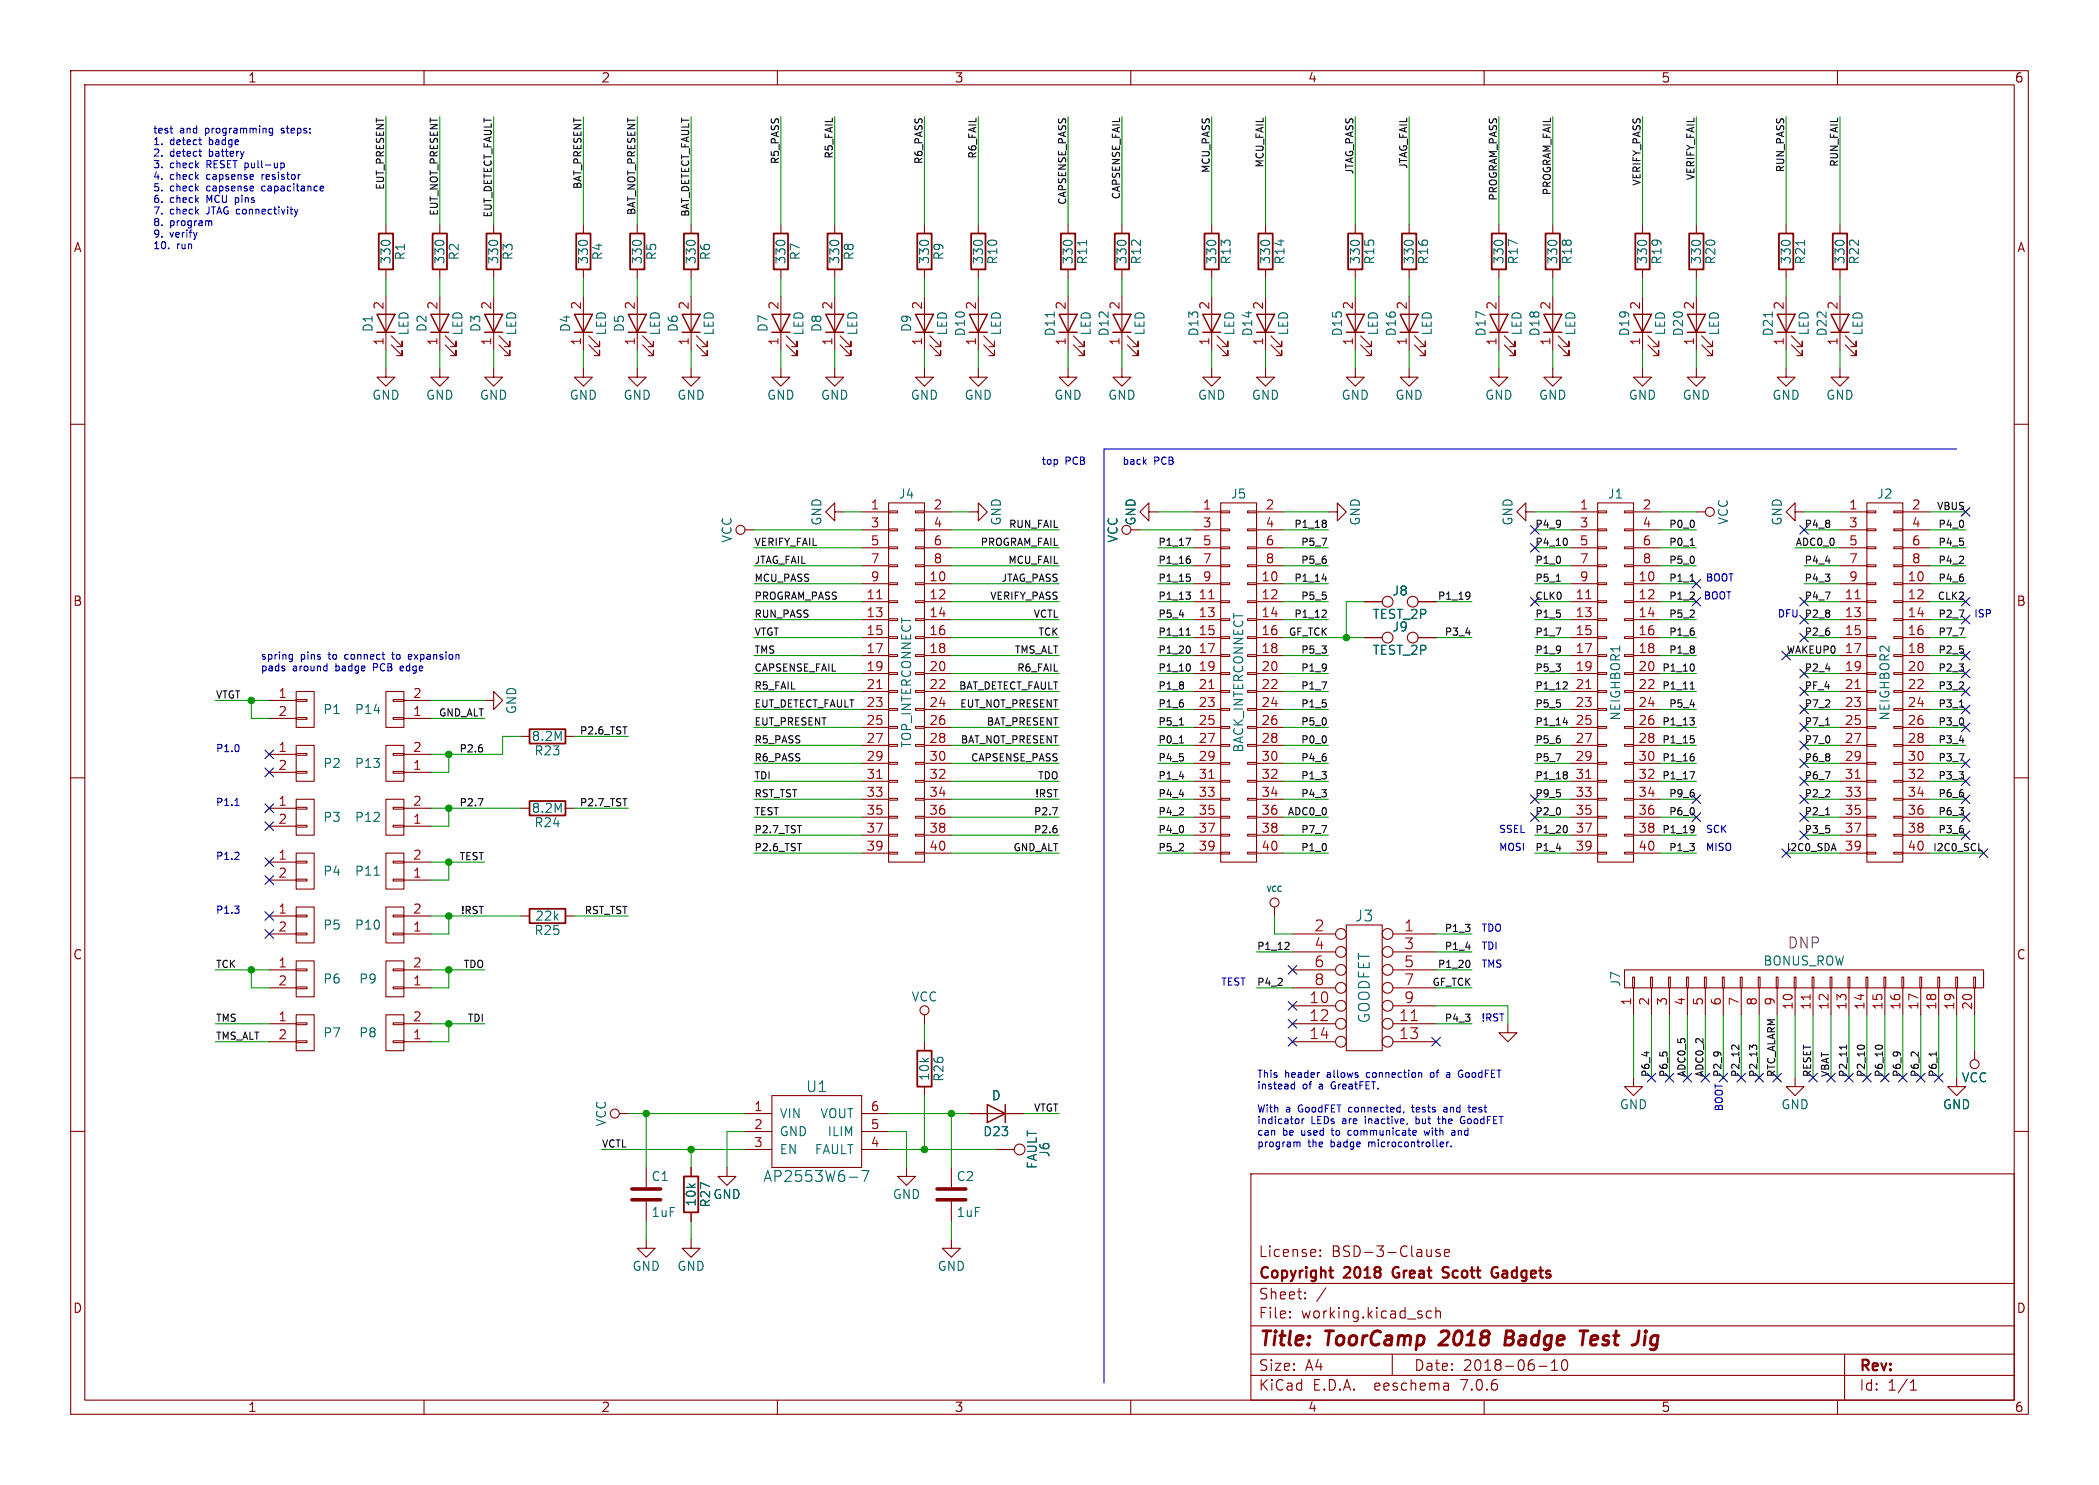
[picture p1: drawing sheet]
<svg xmlns="http://www.w3.org/2000/svg" width="297mm" height="210mm" viewBox="0 0 297 210" stroke-linecap="round" stroke-linejoin="round" font-family="sans-serif">
<defs><g id="words">
<g font-size="2.8" fill="#840000">
<text x="178" y="190.9">Title:</text>
<text x="187.7" y="190.9">ToorCamp</text>
<text x="204.6" y="190.9">2018</text>
<text x="214.6" y="190.9">Badge</text>
<text x="226.1" y="190.9">Test</text>
<text x="234.4" y="190.9">Jig</text>
</g>
<g font-size="2.1" fill="#a90000">
<text x="185.9" y="131.8">2</text>
<text x="198.6" y="131.8">1</text>
<text x="185.9" y="134.4">4</text>
<text x="185.9" y="136.9">6</text>
<text x="198.6" y="134.4">3</text>
<text x="198.6" y="136.9">5</text>
<text x="185.2" y="142">10</text>
<text x="185.9" y="139.4">8</text>
<text x="198.6" y="139.4">7</text>
<text x="198.6" y="142">9</text>
<text x="185.2" y="144.5">12</text>
<text x="185.2" y="147.1">14</text>
<text x="197.9" y="144.5">11</text>
<text x="197.9" y="147.1">13</text>
</g>
<g font-size="2.1" fill="#006464">
<text x="191.7" y="130.5">J3</text>
<text x="194" y="144.8" transform="rotate(-90 194 144.8)">GOODFET</text>
<text x="114" y="154.7">U1</text>
<text x="107.9" y="167.4">AP2553W6-7</text>
</g>
<text font-size="2.1" fill="#840084" x="252.9" y="134.3">DNP</text>
<g font-size="2.1" fill="#840000">
<text x="178" y="178">License:</text>
<text x="188.4" y="178">BSD-3-Clause</text>
<text x="178" y="184">Sheet:</text>
<text x="178" y="181.2">Copyright</text>
<text x="190.3" y="181.2">2018</text>
<text x="197.8" y="181.2">Great</text>
<text x="205.4" y="181.2">Scott</text>
<text x="213" y="181.2">Gadgets</text>
<text x="178" y="186.7">File:</text>
<text x="184.1" y="186.7">working.kicad_sch</text>
<text x="178" y="196.9">KiCad</text>
<text x="178" y="194.1">Size:</text>
<text x="184.7" y="194.1">A4</text>
<text x="185.7" y="196.9">E.D.A.</text>
<text x="194.6" y="196.9">eeschema</text>
<text x="200" y="194.1">Date:</text>
<text x="207" y="196.9">7.0.6</text>
<text x="207" y="194.1">2018-06-10</text>
<text x="263" y="194.3">Rev:</text>
<text x="263" y="196.9">Id:</text>
<text x="267.1" y="196.9">1/1</text>
</g>
<g font-size="1.8" fill="#840000">
<text x="35" y="11.9">1</text>
<text x="85" y="11.9">2</text>
<text x="135" y="11.9">3</text>
<text x="185" y="11.9">4</text>
<text x="235" y="11.9">5</text>
<text x="285" y="11.9">6</text>
<text x="10.3" y="35.9">A</text>
<text x="285.3" y="35.9">A</text>
<text x="10.3" y="85.9">B</text>
<text x="285.3" y="85.9">B</text>
<text x="10.3" y="135.9">C</text>
<text x="285.3" y="135.9">C</text>
<text x="10.3" y="185.9">D</text>
<text x="285.3" y="185.9">D</text>
<text x="35" y="199.9">1</text>
<text x="85" y="199.9">2</text>
<text x="135" y="199.9">3</text>
<text x="185" y="199.9">4</text>
<text x="235" y="199.9">5</text>
<text x="285" y="199.9">6</text>
</g>
<g font-size="1.8" fill="#006464">
<text x="55.5" y="37.5" transform="rotate(-90 55.5 37.5)">330</text>
<text x="57.5" y="36.9" transform="rotate(-90 57.5 36.9)">R1</text>
<text x="63.1" y="37.5" transform="rotate(-90 63.1 37.5)">330</text>
<text x="65.1" y="36.9" transform="rotate(-90 65.1 36.9)">R2</text>
<text x="70.7" y="37.5" transform="rotate(-90 70.7 37.5)">330</text>
<text x="72.7" y="36.9" transform="rotate(-90 72.7 36.9)">R3</text>
<text x="83.4" y="37.5" transform="rotate(-90 83.4 37.5)">330</text>
<text x="85.4" y="36.9" transform="rotate(-90 85.4 36.9)">R4</text>
<text x="91" y="37.5" transform="rotate(-90 91 37.5)">330</text>
<text x="93.1" y="36.9" transform="rotate(-90 93.1 36.9)">R5</text>
<text x="98.7" y="37.5" transform="rotate(-90 98.7 37.5)">330</text>
<text x="100.7" y="36.9" transform="rotate(-90 100.7 36.9)">R6</text>
<text x="111.4" y="37.5" transform="rotate(-90 111.4 37.5)">330</text>
<text x="113.4" y="36.9" transform="rotate(-90 113.4 36.9)">R7</text>
<text x="119" y="37.5" transform="rotate(-90 119 37.5)">330</text>
<text x="121" y="36.9" transform="rotate(-90 121 36.9)">R8</text>
<text x="131.7" y="37.5" transform="rotate(-90 131.7 37.5)">330</text>
<text x="133.7" y="36.9" transform="rotate(-90 133.7 36.9)">R9</text>
<text x="139.3" y="37.5" transform="rotate(-90 139.3 37.5)">330</text>
<text x="141.3" y="37.5" transform="rotate(-90 141.3 37.5)">R10</text>
<text x="152" y="37.5" transform="rotate(-90 152 37.5)">330</text>
<text x="154" y="37.5" transform="rotate(-90 154 37.5)">R11</text>
<text x="159.6" y="37.5" transform="rotate(-90 159.6 37.5)">330</text>
<text x="161.6" y="37.5" transform="rotate(-90 161.6 37.5)">R12</text>
<text x="172.3" y="37.5" transform="rotate(-90 172.3 37.5)">330</text>
<text x="174.3" y="37.5" transform="rotate(-90 174.3 37.5)">R13</text>
<text x="179.9" y="37.5" transform="rotate(-90 179.9 37.5)">330</text>
<text x="182" y="37.5" transform="rotate(-90 182 37.5)">R14</text>
<text x="192.6" y="37.5" transform="rotate(-90 192.6 37.5)">330</text>
<text x="194.7" y="37.5" transform="rotate(-90 194.7 37.5)">R15</text>
<text x="200.3" y="37.5" transform="rotate(-90 200.3 37.5)">330</text>
<text x="202.3" y="37.5" transform="rotate(-90 202.3 37.5)">R16</text>
<text x="213" y="37.5" transform="rotate(-90 213 37.5)">330</text>
<text x="215" y="37.5" transform="rotate(-90 215 37.5)">R17</text>
<text x="220.6" y="37.5" transform="rotate(-90 220.6 37.5)">330</text>
<text x="222.6" y="37.5" transform="rotate(-90 222.6 37.5)">R18</text>
<text x="233.3" y="37.5" transform="rotate(-90 233.3 37.5)">330</text>
<text x="235.3" y="37.5" transform="rotate(-90 235.3 37.5)">R19</text>
<text x="240.9" y="37.5" transform="rotate(-90 240.9 37.5)">330</text>
<text x="242.9" y="37.5" transform="rotate(-90 242.9 37.5)">R20</text>
<text x="253.6" y="37.5" transform="rotate(-90 253.6 37.5)">330</text>
<text x="255.6" y="37.5" transform="rotate(-90 255.6 37.5)">R21</text>
<text x="261.2" y="37.5" transform="rotate(-90 261.2 37.5)">330</text>
<text x="263.2" y="37.5" transform="rotate(-90 263.2 37.5)">R22</text>
<text x="52.9" y="47.1" transform="rotate(-90 52.9 47.1)">D1</text>
<text x="58" y="47.5" transform="rotate(-90 58 47.5)">LED</text>
<text x="60.6" y="47.1" transform="rotate(-90 60.6 47.1)">D2</text>
<text x="65.6" y="47.5" transform="rotate(-90 65.6 47.5)">LED</text>
<text x="68.2" y="47.1" transform="rotate(-90 68.2 47.1)">D3</text>
<text x="73.3" y="47.5" transform="rotate(-90 73.3 47.5)">LED</text>
<text x="80.9" y="47.1" transform="rotate(-90 80.9 47.1)">D4</text>
<text x="86" y="47.5" transform="rotate(-90 86 47.5)">LED</text>
<text x="88.5" y="47.1" transform="rotate(-90 88.5 47.1)">D5</text>
<text x="93.6" y="47.5" transform="rotate(-90 93.6 47.5)">LED</text>
<text x="96.1" y="47.1" transform="rotate(-90 96.1 47.1)">D6</text>
<text x="101.2" y="47.5" transform="rotate(-90 101.2 47.5)">LED</text>
<text x="108.8" y="47.1" transform="rotate(-90 108.8 47.1)">D7</text>
<text x="113.9" y="47.5" transform="rotate(-90 113.9 47.5)">LED</text>
<text x="116.4" y="47.1" transform="rotate(-90 116.4 47.1)">D8</text>
<text x="121.5" y="47.5" transform="rotate(-90 121.5 47.5)">LED</text>
<text x="129.1" y="47.1" transform="rotate(-90 129.1 47.1)">D9</text>
<text x="134.2" y="47.5" transform="rotate(-90 134.2 47.5)">LED</text>
<text x="136.8" y="47.7" transform="rotate(-90 136.8 47.7)">D10</text>
<text x="138.2" y="43.9" transform="rotate(-90 138.2 43.9)">2</text>
<text x="141.8" y="47.5" transform="rotate(-90 141.8 47.5)">LED</text>
<text x="149.5" y="47.7" transform="rotate(-90 149.5 47.7)">D11</text>
<text x="154.5" y="47.5" transform="rotate(-90 154.5 47.5)">LED</text>
<text x="157.1" y="47.7" transform="rotate(-90 157.1 47.7)">D12</text>
<text x="162.2" y="47.5" transform="rotate(-90 162.2 47.5)">LED</text>
<text x="169.8" y="47.7" transform="rotate(-90 169.8 47.7)">D13</text>
<text x="171.2" y="43.9" transform="rotate(-90 171.2 43.9)">2</text>
<text x="174.9" y="47.5" transform="rotate(-90 174.9 47.5)">LED</text>
<text x="177.4" y="47.7" transform="rotate(-90 177.4 47.7)">D14</text>
<text x="182.5" y="47.5" transform="rotate(-90 182.5 47.5)">LED</text>
<text x="190.1" y="47.7" transform="rotate(-90 190.1 47.7)">D15</text>
<text x="191.5" y="43.9" transform="rotate(-90 191.5 43.9)">2</text>
<text x="195.2" y="47.5" transform="rotate(-90 195.2 47.5)">LED</text>
<text x="197.7" y="47.7" transform="rotate(-90 197.7 47.7)">D16</text>
<text x="199.1" y="43.9" transform="rotate(-90 199.1 43.9)">2</text>
<text x="202.8" y="47.5" transform="rotate(-90 202.8 47.5)">LED</text>
<text x="210.4" y="47.7" transform="rotate(-90 210.4 47.7)">D17</text>
<text x="215.5" y="47.5" transform="rotate(-90 215.5 47.5)">LED</text>
<text x="218" y="47.7" transform="rotate(-90 218 47.7)">D18</text>
<text x="219.5" y="43.9" transform="rotate(-90 219.5 43.9)">2</text>
<text x="223.1" y="47.5" transform="rotate(-90 223.1 47.5)">LED</text>
<text x="230.7" y="47.7" transform="rotate(-90 230.7 47.7)">D19</text>
<text x="232.2" y="43.9" transform="rotate(-90 232.2 43.9)">2</text>
<text x="235.8" y="47.5" transform="rotate(-90 235.8 47.5)">LED</text>
<text x="238.4" y="47.7" transform="rotate(-90 238.4 47.7)">D20</text>
<text x="239.8" y="43.9" transform="rotate(-90 239.8 43.9)">2</text>
<text x="243.4" y="47.5" transform="rotate(-90 243.4 47.5)">LED</text>
<text x="251.1" y="47.7" transform="rotate(-90 251.1 47.7)">D21</text>
<text x="256.1" y="47.5" transform="rotate(-90 256.1 47.5)">LED</text>
<text x="258.7" y="47.7" transform="rotate(-90 258.7 47.7)">D22</text>
<text x="263.8" y="47.5" transform="rotate(-90 263.8 47.5)">LED</text>
<text x="52.6" y="56.7">GND</text>
<text x="60.2" y="56.7">GND</text>
<text x="67.8" y="56.7">GND</text>
<text x="80.5" y="56.7">GND</text>
<text x="88.1" y="56.7">GND</text>
<text x="95.8" y="56.7">GND</text>
<text x="108.5" y="56.7">GND</text>
<text x="116.1" y="56.7">GND</text>
<text x="128.8" y="56.7">GND</text>
<text x="136.4" y="56.7">GND</text>
<text x="149.1" y="56.7">GND</text>
<text x="156.7" y="56.7">GND</text>
<text x="169.4" y="56.7">GND</text>
<text x="177" y="56.7">GND</text>
<text x="189.7" y="56.7">GND</text>
<text x="197.4" y="56.7">GND</text>
<text x="210.1" y="56.7">GND</text>
<text x="217.7" y="56.7">GND</text>
<text x="230.4" y="56.7">GND</text>
<text x="238" y="56.7">GND</text>
<text x="250.7" y="56.7">GND</text>
<text x="258.3" y="56.7">GND</text>
<text x="127.1" y="70.7">J4</text>
<text x="174.1" y="70.7">J5</text>
<text x="227.4" y="70.7">J1</text>
<text x="265.5" y="70.7">J2</text>
<text x="103.7" y="76.8" transform="rotate(-90 103.7 76.8)">VCC</text>
<text x="116.4" y="74.4" transform="rotate(-90 116.4 74.4)">GND</text>
<text x="141.8" y="74.4" transform="rotate(-90 141.8 74.4)">GND</text>
<text x="158.3" y="76.8" transform="rotate(-90 158.3 76.8)">VCC</text>
<text x="160.9" y="74.4" transform="rotate(-90 160.9 74.4)">GND</text>
<text x="192.6" y="74.4" transform="rotate(-90 192.6 74.4)">GND</text>
<text x="214.2" y="74.4" transform="rotate(-90 214.2 74.4)">GND</text>
<text x="244.7" y="74.3" transform="rotate(-90 244.7 74.3)">VCC</text>
<text x="252.3" y="74.4" transform="rotate(-90 252.3 74.4)">GND</text>
<text x="194.1" y="87.7">TEST_2P</text>
<text x="196.9" y="84.4">J8</text>
<text x="196.9" y="89.5">J9</text>
<text x="194.1" y="92.8">TEST_2P</text>
<text x="45.6" y="101.2">P1</text>
<text x="50.1" y="101.2">P14</text>
<text x="73.3" y="101.1" transform="rotate(-90 73.3 101.1)">GND</text>
<text x="75.1" y="105">8.2M</text>
<text x="75.5" y="107">R23</text>
<text x="129.1" y="105.9" transform="rotate(-90 129.1 105.9)">TOP_INTERCONNECT</text>
<text x="176.1" y="106.5" transform="rotate(-90 176.1 106.5)">BACK_INTERCONNECT</text>
<text x="229.5" y="102" transform="rotate(-90 229.5 102)">NEIGHBOR1</text>
<text x="267.6" y="102" transform="rotate(-90 267.6 102)">NEIGHBOR2</text>
<text x="45.6" y="108.8">P2</text>
<text x="50.1" y="108.8">P13</text>
<text x="45.6" y="116.4">P3</text>
<text x="50.1" y="116.4">P12</text>
<text x="75.1" y="115.2">8.2M</text>
<text x="75.5" y="117.2">R24</text>
<text x="45.6" y="124.1">P4</text>
<text x="50.1" y="124.1">P11</text>
<text x="45.6" y="131.7">P5</text>
<text x="50.1" y="131.7">P10</text>
<text x="75.6" y="130.4">22k</text>
<text x="75.5" y="132.4">R25</text>
<text x="249.4" y="136.8">BONUS_ROW</text>
<text x="45.6" y="139.3">P6</text>
<text x="50.7" y="139.3">P9</text>
<text x="128.9" y="141.8">VCC</text>
<text x="229.5" y="139.6" transform="rotate(-90 229.5 139.6)">J7</text>
<text x="45.6" y="146.9">P7</text>
<text x="50.7" y="146.9">P8</text>
<text x="131.7" y="153" transform="rotate(-90 131.7 153)">10k</text>
<text x="133.7" y="153.1" transform="rotate(-90 133.7 153.1)">R26</text>
<text x="140.2" y="155.8">D</text>
<text x="277.5" y="153.3">VCC</text>
<text x="86" y="159.4" transform="rotate(-90 86 159.4)">VCC</text>
<text x="110.2" y="158.3">VIN</text>
<text x="110.2" y="160.9">GND</text>
<text x="116" y="158.3">VOUT</text>
<text x="117" y="160.9">ILIM</text>
<text x="139" y="160.9">D23</text>
<text x="229.1" y="157.1">GND</text>
<text x="252" y="157.1">GND</text>
<text x="274.8" y="157.1">GND</text>
<text x="92.1" y="167.2">C1</text>
<text x="110.2" y="163.4">EN</text>
<text x="115.2" y="163.4">FAULT</text>
<text x="135.3" y="167.2">C2</text>
<text x="146.9" y="165.4" transform="rotate(-90 146.9 165.4)">FAULT</text>
<text x="148.7" y="163.8" transform="rotate(-90 148.7 163.8)">J6</text>
<text x="92.1" y="172.3">1uF</text>
<text x="98.7" y="170.7" transform="rotate(-90 98.7 170.7)">10k</text>
<text x="100.7" y="170.9" transform="rotate(-90 100.7 170.9)">R27</text>
<text x="100.8" y="169.8">GND</text>
<text x="126.2" y="169.8">GND</text>
<text x="135.3" y="172.3">1uF</text>
<text x="89.4" y="179.9">GND</text>
<text x="95.8" y="179.9">GND</text>
<text x="132.6" y="179.9">GND</text>
</g>
<g font-size="1.8" fill="#a90000">
<text x="54.4" y="43.9" transform="rotate(-90 54.4 43.9)">2</text>
<text x="62" y="43.9" transform="rotate(-90 62 43.9)">2</text>
<text x="69.6" y="43.9" transform="rotate(-90 69.6 43.9)">2</text>
<text x="82.3" y="43.9" transform="rotate(-90 82.3 43.9)">2</text>
<text x="89.9" y="43.9" transform="rotate(-90 89.9 43.9)">2</text>
<text x="97.5" y="43.9" transform="rotate(-90 97.5 43.9)">2</text>
<text x="110.2" y="43.9" transform="rotate(-90 110.2 43.9)">2</text>
<text x="117.9" y="43.9" transform="rotate(-90 117.9 43.9)">2</text>
<text x="130.6" y="43.9" transform="rotate(-90 130.6 43.9)">2</text>
<text x="150.9" y="43.9" transform="rotate(-90 150.9 43.9)">2</text>
<text x="158.5" y="43.9" transform="rotate(-90 158.5 43.9)">2</text>
<text x="178.8" y="43.9" transform="rotate(-90 178.8 43.9)">2</text>
<text x="211.8" y="43.9" transform="rotate(-90 211.8 43.9)">2</text>
<text x="252.5" y="43.9" transform="rotate(-90 252.5 43.9)">2</text>
<text x="260.1" y="43.9" transform="rotate(-90 260.1 43.9)">2</text>
<text x="54.4" y="49" transform="rotate(-90 54.4 49)">1</text>
<text x="62" y="49" transform="rotate(-90 62 49)">1</text>
<text x="69.6" y="49" transform="rotate(-90 69.6 49)">1</text>
<text x="82.3" y="49" transform="rotate(-90 82.3 49)">1</text>
<text x="89.9" y="49" transform="rotate(-90 89.9 49)">1</text>
<text x="97.5" y="49" transform="rotate(-90 97.5 49)">1</text>
<text x="110.2" y="49" transform="rotate(-90 110.2 49)">1</text>
<text x="117.9" y="49" transform="rotate(-90 117.9 49)">1</text>
<text x="130.6" y="49" transform="rotate(-90 130.6 49)">1</text>
<text x="138.2" y="49" transform="rotate(-90 138.2 49)">1</text>
<text x="150.9" y="49" transform="rotate(-90 150.9 49)">1</text>
<text x="158.5" y="49" transform="rotate(-90 158.5 49)">1</text>
<text x="171.2" y="49" transform="rotate(-90 171.2 49)">1</text>
<text x="178.8" y="49" transform="rotate(-90 178.8 49)">1</text>
<text x="191.5" y="49" transform="rotate(-90 191.5 49)">1</text>
<text x="199.1" y="49" transform="rotate(-90 199.1 49)">1</text>
<text x="211.8" y="49" transform="rotate(-90 211.8 49)">1</text>
<text x="219.5" y="49" transform="rotate(-90 219.5 49)">1</text>
<text x="232.2" y="49" transform="rotate(-90 232.2 49)">1</text>
<text x="239.8" y="49" transform="rotate(-90 239.8 49)">1</text>
<text x="252.5" y="49" transform="rotate(-90 252.5 49)">1</text>
<text x="260.1" y="49" transform="rotate(-90 260.1 49)">1</text>
<text x="123.1" y="72.1">1</text>
<text x="123.1" y="74.7">3</text>
<text x="123.1" y="77.2">5</text>
<text x="132" y="72.1">2</text>
<text x="132" y="74.7">4</text>
<text x="132" y="77.2">6</text>
<text x="170.1" y="72.1">1</text>
<text x="170.1" y="74.7">3</text>
<text x="170.1" y="77.2">5</text>
<text x="179" y="72.1">2</text>
<text x="179" y="74.7">4</text>
<text x="179" y="77.2">6</text>
<text x="223.4" y="72.1">1</text>
<text x="223.4" y="74.7">3</text>
<text x="223.4" y="77.2">5</text>
<text x="232.3" y="72.1">2</text>
<text x="232.3" y="74.7">4</text>
<text x="232.3" y="77.2">6</text>
<text x="261.5" y="72.1">1</text>
<text x="261.5" y="74.7">3</text>
<text x="261.5" y="77.2">5</text>
<text x="270.4" y="72.1">2</text>
<text x="270.4" y="74.7">4</text>
<text x="270.4" y="77.2">6</text>
<text x="123.1" y="79.8">7</text>
<text x="123.1" y="82.3">9</text>
<text x="131.4" y="82.3">10</text>
<text x="132" y="79.8">8</text>
<text x="170.1" y="79.8">7</text>
<text x="170.1" y="82.3">9</text>
<text x="178.4" y="82.3">10</text>
<text x="179" y="79.8">8</text>
<text x="223.4" y="79.8">7</text>
<text x="223.4" y="82.3">9</text>
<text x="231.7" y="82.3">10</text>
<text x="232.3" y="79.8">8</text>
<text x="261.5" y="79.8">7</text>
<text x="261.5" y="82.3">9</text>
<text x="269.8" y="82.3">10</text>
<text x="270.4" y="79.8">8</text>
<text x="122.5" y="84.8">11</text>
<text x="122.5" y="87.4">13</text>
<text x="122.5" y="89.9">15</text>
<text x="131.4" y="84.8">12</text>
<text x="131.4" y="87.4">14</text>
<text x="131.4" y="89.9">16</text>
<text x="169.5" y="84.8">11</text>
<text x="169.5" y="87.4">13</text>
<text x="169.5" y="89.9">15</text>
<text x="178.4" y="84.8">12</text>
<text x="178.4" y="87.4">14</text>
<text x="178.4" y="89.9">16</text>
<text x="222.8" y="84.8">11</text>
<text x="222.8" y="87.4">13</text>
<text x="222.8" y="89.9">15</text>
<text x="231.7" y="84.8">12</text>
<text x="231.7" y="87.4">14</text>
<text x="231.7" y="89.9">16</text>
<text x="260.9" y="84.8">11</text>
<text x="260.9" y="87.4">13</text>
<text x="260.9" y="89.9">15</text>
<text x="269.8" y="84.8">12</text>
<text x="269.8" y="87.4">14</text>
<text x="269.8" y="89.9">16</text>
<text x="122.5" y="92.5">17</text>
<text x="122.5" y="95">19</text>
<text x="131.4" y="92.5">18</text>
<text x="131.4" y="95">20</text>
<text x="169.5" y="92.5">17</text>
<text x="169.5" y="95">19</text>
<text x="178.4" y="92.5">18</text>
<text x="178.4" y="95">20</text>
<text x="222.8" y="92.5">17</text>
<text x="222.8" y="95">19</text>
<text x="231.7" y="92.5">18</text>
<text x="231.7" y="95">20</text>
<text x="260.9" y="92.5">17</text>
<text x="260.9" y="95">19</text>
<text x="269.8" y="92.5">18</text>
<text x="269.8" y="95">20</text>
<text x="39.3" y="98.8">1</text>
<text x="39.3" y="101.3">2</text>
<text x="58.3" y="101.3">1</text>
<text x="58.3" y="98.8">2</text>
<text x="122.5" y="97.5">21</text>
<text x="122.5" y="100.1">23</text>
<text x="131.4" y="97.5">22</text>
<text x="131.4" y="100.1">24</text>
<text x="169.5" y="97.5">21</text>
<text x="169.5" y="100.1">23</text>
<text x="178.4" y="97.5">22</text>
<text x="178.4" y="100.1">24</text>
<text x="222.8" y="97.5">21</text>
<text x="222.8" y="100.1">23</text>
<text x="231.7" y="97.5">22</text>
<text x="231.7" y="100.1">24</text>
<text x="260.9" y="97.5">21</text>
<text x="260.9" y="100.1">23</text>
<text x="269.8" y="97.5">22</text>
<text x="269.8" y="100.1">24</text>
<text x="39.3" y="106.4">1</text>
<text x="58.3" y="106.4">2</text>
<text x="122.5" y="102.6">25</text>
<text x="122.5" y="105.2">27</text>
<text x="122.5" y="107.7">29</text>
<text x="131.4" y="102.6">26</text>
<text x="131.4" y="105.2">28</text>
<text x="131.4" y="107.7">30</text>
<text x="169.5" y="102.6">25</text>
<text x="169.5" y="105.2">27</text>
<text x="169.5" y="107.7">29</text>
<text x="178.4" y="102.6">26</text>
<text x="178.4" y="105.2">28</text>
<text x="178.4" y="107.7">30</text>
<text x="222.8" y="102.6">25</text>
<text x="222.8" y="105.2">27</text>
<text x="222.8" y="107.7">29</text>
<text x="231.7" y="102.6">26</text>
<text x="231.7" y="105.2">28</text>
<text x="231.7" y="107.7">30</text>
<text x="260.9" y="102.6">25</text>
<text x="260.9" y="105.2">27</text>
<text x="260.9" y="107.7">29</text>
<text x="269.8" y="102.6">26</text>
<text x="269.8" y="105.2">28</text>
<text x="269.8" y="107.7">30</text>
<text x="39.3" y="109">2</text>
<text x="58.3" y="109">1</text>
<text x="122.5" y="110.2">31</text>
<text x="122.5" y="112.8">33</text>
<text x="131.4" y="110.2">32</text>
<text x="131.4" y="112.8">34</text>
<text x="169.5" y="110.2">31</text>
<text x="169.5" y="112.8">33</text>
<text x="178.4" y="110.2">32</text>
<text x="178.4" y="112.8">34</text>
<text x="222.8" y="110.2">31</text>
<text x="222.8" y="112.8">33</text>
<text x="231.7" y="110.2">32</text>
<text x="231.7" y="112.8">34</text>
<text x="260.9" y="110.2">31</text>
<text x="260.9" y="112.8">33</text>
<text x="269.8" y="110.2">32</text>
<text x="269.8" y="112.8">34</text>
<text x="39.3" y="114">1</text>
<text x="39.3" y="116.6">2</text>
<text x="58.3" y="116.6">1</text>
<text x="58.3" y="114">2</text>
<text x="122.5" y="115.3">35</text>
<text x="122.5" y="117.9">37</text>
<text x="131.4" y="115.3">36</text>
<text x="131.4" y="117.9">38</text>
<text x="169.5" y="115.3">35</text>
<text x="169.5" y="117.9">37</text>
<text x="178.4" y="115.3">36</text>
<text x="178.4" y="117.9">38</text>
<text x="222.8" y="115.3">35</text>
<text x="222.8" y="117.9">37</text>
<text x="231.7" y="115.3">36</text>
<text x="231.7" y="117.9">38</text>
<text x="260.9" y="115.3">35</text>
<text x="260.9" y="117.9">37</text>
<text x="269.8" y="115.3">36</text>
<text x="269.8" y="117.9">38</text>
<text x="39.3" y="121.7">1</text>
<text x="39.3" y="124.2">2</text>
<text x="58.3" y="124.2">1</text>
<text x="58.3" y="121.7">2</text>
<text x="122.5" y="120.4">39</text>
<text x="131.4" y="120.4">40</text>
<text x="169.5" y="120.4">39</text>
<text x="178.4" y="120.4">40</text>
<text x="222.8" y="120.4">39</text>
<text x="231.7" y="120.4">40</text>
<text x="260.9" y="120.4">39</text>
<text x="269.8" y="120.4">40</text>
<text x="39.3" y="129.3">1</text>
<text x="39.3" y="131.8">2</text>
<text x="58.3" y="131.8">1</text>
<text x="58.3" y="129.3">2</text>
<text x="39.3" y="136.9">1</text>
<text x="58.3" y="136.9">2</text>
<text x="39.3" y="139.4">2</text>
<text x="58.3" y="139.4">1</text>
<text x="230.9" y="142.3" transform="rotate(-90 230.9 142.3)">1</text>
<text x="233.4" y="142.3" transform="rotate(-90 233.4 142.3)">2</text>
<text x="236" y="142.3" transform="rotate(-90 236 142.3)">3</text>
<text x="238.5" y="142.3" transform="rotate(-90 238.5 142.3)">4</text>
<text x="241" y="142.3" transform="rotate(-90 241 142.3)">5</text>
<text x="243.6" y="142.3" transform="rotate(-90 243.6 142.3)">6</text>
<text x="246.1" y="142.3" transform="rotate(-90 246.1 142.3)">7</text>
<text x="248.7" y="142.3" transform="rotate(-90 248.7 142.3)">8</text>
<text x="251.2" y="142.3" transform="rotate(-90 251.2 142.3)">9</text>
<text x="253.7" y="142.9" transform="rotate(-90 253.7 142.9)">10</text>
<text x="256.3" y="142.9" transform="rotate(-90 256.3 142.9)">11</text>
<text x="258.8" y="142.9" transform="rotate(-90 258.8 142.9)">12</text>
<text x="261.4" y="142.9" transform="rotate(-90 261.4 142.9)">13</text>
<text x="263.9" y="142.9" transform="rotate(-90 263.9 142.9)">14</text>
<text x="266.4" y="142.9" transform="rotate(-90 266.4 142.9)">15</text>
<text x="269" y="142.9" transform="rotate(-90 269 142.9)">16</text>
<text x="271.5" y="142.9" transform="rotate(-90 271.5 142.9)">17</text>
<text x="274.1" y="142.9" transform="rotate(-90 274.1 142.9)">18</text>
<text x="276.6" y="142.9" transform="rotate(-90 276.6 142.9)">19</text>
<text x="279.1" y="142.9" transform="rotate(-90 279.1 142.9)">20</text>
<text x="39.3" y="144.5">1</text>
<text x="39.3" y="147.1">2</text>
<text x="58.3" y="147.1">1</text>
<text x="58.3" y="144.5">2</text>
<text x="106.6" y="157.2">1</text>
<text x="106.6" y="159.8">2</text>
<text x="123.1" y="159.8">5</text>
<text x="123.1" y="157.2">6</text>
<text x="106.6" y="162.3">3</text>
<text x="123.1" y="162.3">4</text>
</g>
<g font-size="1.4" fill="#0000c2">
<text x="21.6" y="19">test</text>
<text x="21.6" y="20.6">1.</text>
<text x="21.6" y="22.2">2.</text>
<text x="21.6" y="23.9">3.</text>
<text x="24.1" y="20.6">detect</text>
<text x="24.1" y="22.2">detect</text>
<text x="24.1" y="23.9">check</text>
<text x="25.5" y="19">and</text>
<text x="29.3" y="19">programming</text>
<text x="29.5" y="23.9">RESET pull-up</text>
<text x="29.8" y="20.6">badge</text>
<text x="29.8" y="22.2">battery</text>
<text x="40.3" y="19">steps:</text>
<text x="21.6" y="25.5">4.</text>
<text x="21.6" y="27.1">5.</text>
<text x="21.6" y="28.8">6.</text>
<text x="24.1" y="25.5">check</text>
<text x="24.1" y="27.1">check</text>
<text x="24.1" y="28.8">check</text>
<text x="29.5" y="25.5">capsense</text>
<text x="29.5" y="27.1">capsense</text>
<text x="29.5" y="28.8">MCU</text>
<text x="33.7" y="28.8">pins</text>
<text x="37.5" y="25.5">resistor</text>
<text x="37.5" y="27.1">capacitance</text>
<text x="21.6" y="30.4">7.</text>
<text x="21.6" y="32">8.</text>
<text x="21.6" y="33.7">9.</text>
<text x="21.6" y="35.3">10.</text>
<text x="24.1" y="30.4">check</text>
<text x="24.1" y="32">program</text>
<text x="24.1" y="33.7">verify</text>
<text x="25" y="35.3">run</text>
<text x="29.5" y="30.4">JTAG connectivity</text>
<text x="147.3" y="65.8">top</text>
<text x="150.8" y="65.8">PCB</text>
<text x="158.7" y="65.8">back</text>
<text x="163.3" y="65.8">PCB</text>
<text x="241.3" y="82.3">BOOT</text>
<text x="240.9" y="84.8">BOOT</text>
<text x="251.5" y="87.4">DFU P2_8</text>
<text x="279.2" y="87.4">ISP</text>
<text x="36.8" y="93.4">spring</text>
<text x="36.8" y="95">pads</text>
<text x="41.4" y="95">around</text>
<text x="42.6" y="93.4">pins</text>
<text x="46.7" y="93.4">to</text>
<text x="47.7" y="95">badge</text>
<text x="49.3" y="93.4">connect</text>
<text x="53.3" y="95">PCB</text>
<text x="56.2" y="93.4">to</text>
<text x="57.3" y="95">edge</text>
<text x="58.8" y="93.4">expansion</text>
<text x="30.5" y="106.4">P1.0</text>
<text x="30.5" y="114.1">P1.1</text>
<text x="212" y="117.9">SSEL</text>
<text x="241.3" y="117.9">SCK</text>
<text x="30.5" y="121.7">P1.2</text>
<text x="212" y="120.4">MOSI</text>
<text x="241.3" y="120.4">MISO</text>
<text x="30.5" y="129.3">P1.3</text>
<text x="209.5" y="131.8">TDO</text>
<text x="209.5" y="136.9">TMS</text>
<text x="209.5" y="134.4">TDI</text>
<text x="172.7" y="139.5">TEST</text>
<text x="209.5" y="144.5">!RST</text>
<text x="177.8" y="152.5">This</text>
<text x="177.8" y="154.1">instead</text>
<text x="181.8" y="152.5">header</text>
<text x="184.3" y="154.1">of</text>
<text x="186.9" y="154.1">a</text>
<text x="188" y="152.5">allows</text>
<text x="188.8" y="154.1">GreatFET.</text>
<text x="193.8" y="152.5">connection</text>
<text x="203.1" y="152.5">of</text>
<text x="205.6" y="152.5">a</text>
<text x="207.6" y="152.5">GoodFET</text>
<text x="177.8" y="157.4">With</text>
<text x="177.8" y="159">indicator</text>
<text x="177.8" y="160.7">can</text>
<text x="181.5" y="160.7">be</text>
<text x="182" y="157.4">a</text>
<text x="183.9" y="157.4">GoodFET</text>
<text x="184.4" y="160.7">used</text>
<text x="185.6" y="159">LEDs</text>
<text x="188.9" y="160.7">to</text>
<text x="190.2" y="159">are</text>
<text x="191.3" y="157.4">connected,</text>
<text x="191.4" y="160.7">communicate</text>
<text x="193.6" y="159">inactive,</text>
<text x="200.5" y="157.4">tests</text>
<text x="201" y="159">but</text>
<text x="202.5" y="160.7">with</text>
<text x="204.5" y="159">the</text>
<text x="205.2" y="157.4">and</text>
<text x="206.6" y="160.7">and</text>
<text x="207.9" y="159">GoodFET</text>
<text x="209" y="157.4">test</text>
<text x="243.8" y="157.2" transform="rotate(-90 243.8 157.2)">BOOT P2_9</text>
<text x="177.8" y="162.3">program</text>
<text x="185.1" y="162.3">the</text>
<text x="188.5" y="162.3">badge</text>
<text x="194.1" y="162.3">microcontroller.</text>
</g>
<g font-size="1.4" fill="#0f0f0f">
<text x="110.3" y="23.3" transform="rotate(-90 110.3 23.3)">R5_PASS</text>
<text x="117.9" y="22.6" transform="rotate(-90 117.9 22.6)">R5_FAIL</text>
<text x="130.6" y="23.3" transform="rotate(-90 130.6 23.3)">R6_PASS</text>
<text x="138.2" y="22.6" transform="rotate(-90 138.2 22.6)">R6_FAIL</text>
<text x="178.9" y="23.8" transform="rotate(-90 178.9 23.8)">MCU_FAIL</text>
<text x="260.1" y="23.7" transform="rotate(-90 260.1 23.7)">RUN_FAIL</text>
<text x="54.4" y="27" transform="rotate(-90 54.4 27)">EUT_PRESENT</text>
<text x="82.3" y="26.9" transform="rotate(-90 82.3 26.9)">BAT_PRESENT</text>
<text x="150.9" y="29.1" transform="rotate(-90 150.9 29.1)">CAPSENSE_PASS</text>
<text x="158.5" y="28.3" transform="rotate(-90 158.5 28.3)">CAPSENSE_FAIL</text>
<text x="171.2" y="24.6" transform="rotate(-90 171.2 24.6)">MCU_PASS</text>
<text x="191.6" y="24.8" transform="rotate(-90 191.6 24.8)">JTAG_PASS</text>
<text x="199.2" y="24" transform="rotate(-90 199.2 24)">JTAG_FAIL</text>
<text x="211.9" y="28.5" transform="rotate(-90 211.9 28.5)">PROGRAM_PASS</text>
<text x="219.5" y="27.7" transform="rotate(-90 219.5 27.7)">PROGRAM_FAIL</text>
<text x="232.2" y="26.4" transform="rotate(-90 232.2 26.4)">VERIFY_PASS</text>
<text x="239.8" y="25.6" transform="rotate(-90 239.8 25.6)">VERIFY_FAIL</text>
<text x="252.5" y="24.5" transform="rotate(-90 252.5 24.5)">RUN_PASS</text>
<text x="62" y="30.6" transform="rotate(-90 62 30.6)">EUT_NOT_PRESENT</text>
<text x="69.6" y="30.9" transform="rotate(-90 69.6 30.9)">EUT_DETECT_FAULT</text>
<text x="90" y="30.6" transform="rotate(-90 90 30.6)">BAT_NOT_PRESENT</text>
<text x="97.6" y="30.8" transform="rotate(-90 97.6 30.8)">BAT_DETECT_FAULT</text>
<text x="106.7" y="77.3">VERIFY_FAIL</text>
<text x="138.6" y="77.3">PROGRAM_FAIL</text>
<text x="142.6" y="74.7">RUN_FAIL</text>
<text x="163.8" y="77.3">P1_17</text>
<text x="183" y="74.7">P1_18</text>
<text x="184" y="77.3">P5_7</text>
<text x="217.2" y="77.3">P4_10</text>
<text x="217.2" y="74.7">P4_9</text>
<text x="236.1" y="77.3">P0_1</text>
<text x="236.1" y="74.7">P0_0</text>
<text x="254" y="77.3">ADC0_0</text>
<text x="255.3" y="74.7">P4_8</text>
<text x="274" y="72.2">VBUS</text>
<text x="274.1" y="74.7">P4_0</text>
<text x="274.1" y="77.3">P4_5</text>
<text x="106.7" y="79.8">JTAG_FAIL</text>
<text x="106.7" y="82.3">MCU_PASS</text>
<text x="141.6" y="82.3">JTAG_PASS</text>
<text x="142.5" y="79.8">MCU_FAIL</text>
<text x="163.8" y="82.3">P1_15</text>
<text x="163.8" y="79.8">P1_16</text>
<text x="183" y="82.3">P1_14</text>
<text x="184" y="79.8">P5_6</text>
<text x="217.2" y="82.3">P5_1</text>
<text x="217.2" y="79.8">P1_0</text>
<text x="236.1" y="82.3">P1_1</text>
<text x="236.1" y="79.8">P5_0</text>
<text x="255.3" y="82.3">P4_3</text>
<text x="255.3" y="79.8">P4_4</text>
<text x="274.1" y="79.8">P4_2</text>
<text x="274.1" y="82.3">P4_6</text>
<text x="106.7" y="90">VTGT</text>
<text x="106.7" y="87.4">RUN_PASS</text>
<text x="106.7" y="84.9">PROGRAM_PASS</text>
<text x="140" y="84.9">VERIFY_PASS</text>
<text x="146.1" y="87.4">VCTL</text>
<text x="146.8" y="90">TCK</text>
<text x="163.8" y="84.9">P1_13</text>
<text x="163.8" y="87.4">P5_4</text>
<text x="163.8" y="90">P1_11</text>
<text x="182.2" y="90">GF_TCK</text>
<text x="183" y="87.4">P1_12</text>
<text x="184" y="84.9">P5_5</text>
<text x="203.3" y="84.9">P1_19</text>
<text x="204.3" y="90">P3_4</text>
<text x="217.2" y="87.4">P1_5</text>
<text x="217.2" y="90">P1_7</text>
<text x="217.2" y="84.9">CLK0</text>
<text x="236.1" y="84.9">P1_2</text>
<text x="236.1" y="90">P1_6</text>
<text x="236.1" y="87.4">P5_2</text>
<text x="255.3" y="84.9">P4_7</text>
<text x="255.3" y="90">P2_6</text>
<text x="274.1" y="84.9">CLK2</text>
<text x="274.1" y="90">P7_7</text>
<text x="274.1" y="87.4">P2_7</text>
<text x="106.7" y="95">CAPSENSE_FAIL</text>
<text x="106.7" y="92.5">TMS</text>
<text x="143.5" y="92.5">TMS_ALT</text>
<text x="143.8" y="95">R6_FAIL</text>
<text x="163.8" y="92.5">P1_20</text>
<text x="163.8" y="95">P1_10</text>
<text x="184" y="92.5">P5_3</text>
<text x="184" y="95">P1_9</text>
<text x="217.2" y="95">P5_3</text>
<text x="217.2" y="92.5">P1_9</text>
<text x="235.1" y="95">P1_10</text>
<text x="236.1" y="92.5">P1_8</text>
<text x="252.7" y="92.5">WAKEUP0</text>
<text x="255.3" y="95">P2_4</text>
<text x="274.1" y="95">P2_3</text>
<text x="274.1" y="92.5">P2_5</text>
<text x="30.5" y="98.9">VTGT</text>
<text x="62" y="101.4">GND_ALT</text>
<text x="106.7" y="100.1">EUT_DETECT_FAULT</text>
<text x="106.7" y="97.6">R5_FAIL</text>
<text x="135.6" y="97.6">BAT_DETECT_FAULT</text>
<text x="135.7" y="100.1">EUT_NOT_PRESENT</text>
<text x="163.8" y="97.6">P1_8</text>
<text x="163.8" y="100.1">P1_6</text>
<text x="184" y="97.6">P1_7</text>
<text x="184" y="100.1">P1_5</text>
<text x="217.2" y="97.6">P1_12</text>
<text x="217.2" y="100.1">P5_5</text>
<text x="235.1" y="97.6">P1_11</text>
<text x="236.1" y="100.1">P5_4</text>
<text x="255.3" y="97.6">PF_4</text>
<text x="255.3" y="100.1">P7_2</text>
<text x="274.1" y="97.6">P3_2</text>
<text x="274.1" y="100.1">P3_1</text>
<text x="64.9" y="106.5">P2.6</text>
<text x="81.9" y="103.9">P2.6_TST</text>
<text x="106.7" y="105.2">R5_PASS</text>
<text x="106.7" y="107.7">R6_PASS</text>
<text x="106.7" y="102.7">EUT_PRESENT</text>
<text x="135.8" y="105.2">BAT_NOT_PRESENT</text>
<text x="137.3" y="107.7">CAPSENSE_PASS</text>
<text x="139.5" y="102.7">BAT_PRESENT</text>
<text x="163.8" y="102.7">P5_1</text>
<text x="163.8" y="107.7">P4_5</text>
<text x="163.8" y="105.2">P0_1</text>
<text x="184" y="107.7">P4_6</text>
<text x="184" y="105.2">P0_0</text>
<text x="184" y="102.7">P5_0</text>
<text x="217.2" y="105.2">P5_6</text>
<text x="217.2" y="107.7">P5_7</text>
<text x="217.2" y="102.7">P1_14</text>
<text x="235.1" y="107.7">P1_16</text>
<text x="235.1" y="105.2">P1_15</text>
<text x="235.1" y="102.7">P1_13</text>
<text x="255.3" y="107.7">P6_8</text>
<text x="255.3" y="105.2">P7_0</text>
<text x="255.3" y="102.7">P7_1</text>
<text x="274.1" y="102.7">P3_0</text>
<text x="274.1" y="107.7">P3_7</text>
<text x="274.1" y="105.2">P3_4</text>
<text x="106.7" y="110.3">TDI</text>
<text x="106.7" y="112.8">RST_TST</text>
<text x="146.4" y="112.8">!RST</text>
<text x="146.8" y="110.3">TDO</text>
<text x="163.8" y="110.3">P1_4</text>
<text x="163.8" y="112.8">P4_4</text>
<text x="184" y="110.3">P1_3</text>
<text x="184" y="112.8">P4_3</text>
<text x="217.2" y="110.3">P1_18</text>
<text x="217.2" y="112.8">P9_5</text>
<text x="235.1" y="110.3">P1_17</text>
<text x="236.1" y="112.8">P9_6</text>
<text x="255.3" y="110.3">P6_7</text>
<text x="255.3" y="112.8">P2_2</text>
<text x="274.1" y="112.8">P6_6</text>
<text x="274.1" y="110.3">P3_3</text>
<text x="64.9" y="114.1">P2.7</text>
<text x="81.9" y="114.1">P2.7_TST</text>
<text x="106.7" y="115.4">TEST</text>
<text x="106.7" y="117.9">P2.7_TST</text>
<text x="146.2" y="115.4">P2.7</text>
<text x="146.2" y="117.9">P2.6</text>
<text x="163.8" y="115.4">P4_2</text>
<text x="163.8" y="117.9">P4_0</text>
<text x="182.1" y="115.4">ADC0_0</text>
<text x="184" y="117.9">P7_7</text>
<text x="217.2" y="115.4">P2_0</text>
<text x="217.2" y="117.9">P1_20</text>
<text x="235.1" y="117.9">P1_19</text>
<text x="236.1" y="115.4">P6_0</text>
<text x="255.3" y="117.9">P3_5</text>
<text x="255.3" y="115.4">P2_1</text>
<text x="274.1" y="117.9">P3_6</text>
<text x="274.1" y="115.4">P6_3</text>
<text x="64.9" y="121.7">TEST</text>
<text x="106.7" y="120.4">P2.6_TST</text>
<text x="143.3" y="120.4">GND_ALT</text>
<text x="163.8" y="120.4">P5_2</text>
<text x="184" y="120.4">P1_0</text>
<text x="217.2" y="120.4">P1_4</text>
<text x="236.1" y="120.4">P1_3</text>
<text x="252.7" y="120.4">I2C0_SDA</text>
<text x="273.4" y="120.4">I2C0_SCL</text>
<text x="65.1" y="129.3">!RST</text>
<text x="82.6" y="129.3">RST_TST</text>
<text x="204.3" y="131.9">P1_3</text>
<text x="30.5" y="137">TCK</text>
<text x="65.5" y="137">TDO</text>
<text x="177.8" y="134.4">P1_12</text>
<text x="203.3" y="137">P1_20</text>
<text x="204.3" y="134.4">P1_4</text>
<text x="177.8" y="139.5">P4_2</text>
<text x="202.6" y="139.5">GF_TCK</text>
<text x="30.5" y="147.1">TMS_ALT</text>
<text x="30.5" y="144.6">TMS</text>
<text x="66.1" y="144.6">TDI</text>
<text x="204.3" y="144.6">P4_3</text>
<text x="233.5" y="152.4" transform="rotate(-90 233.5 152.4)">P6_4</text>
<text x="236" y="152.4" transform="rotate(-90 236 152.4)">P6_5</text>
<text x="238.6" y="152.4" transform="rotate(-90 238.6 152.4)">ADC0_5</text>
<text x="241.1" y="152.4" transform="rotate(-90 241.1 152.4)">ADC0_2</text>
<text x="246.2" y="152.4" transform="rotate(-90 246.2 152.4)">P2_12</text>
<text x="248.7" y="152.4" transform="rotate(-90 248.7 152.4)">P2_13</text>
<text x="251.3" y="152.4" transform="rotate(-90 251.3 152.4)">RTC_ALARM</text>
<text x="256.3" y="152.4" transform="rotate(-90 256.3 152.4)">RESET</text>
<text x="258.9" y="152.4" transform="rotate(-90 258.9 152.4)">VBAT</text>
<text x="261.4" y="152.4" transform="rotate(-90 261.4 152.4)">P2_11</text>
<text x="264" y="152.4" transform="rotate(-90 264 152.4)">P2_10</text>
<text x="266.5" y="152.4" transform="rotate(-90 266.5 152.4)">P6_10</text>
<text x="269" y="152.4" transform="rotate(-90 269 152.4)">P6_9</text>
<text x="271.6" y="152.4" transform="rotate(-90 271.6 152.4)">P6_2</text>
<text x="274.1" y="152.4" transform="rotate(-90 274.1 152.4)">P6_1</text>
<text x="146.2" y="157.3">VTGT</text>
<text x="85.1" y="162.4">VCTL</text>
</g>
<text font-size="1.1" fill="#006464" x="179.1" y="126.3">VCC</text>
</g></defs>
<g fill="none" stroke="#840000" stroke-width=".15">
<path d="M10 10h277v190h-277zM12 12h273v186h-273zM60 10v2M110 10v2M160 10v2M210 10v2M260 10v2M54.6 31.8v1.2M54.6 38.1v1.3M62.2 31.8v1.2M62.2 38.1v1.3M69.8 31.8v1.2"/>
<path d="M69.8 38.1v1.3M82.5 31.8v1.2M82.5 38.1v1.3M90.2 31.8v1.2M90.2 38.1v1.3M97.8 31.8v1.2M97.8 38.1v1.3M110.5 31.8v1.2M110.5 38.1v1.3M118.1 31.8v1.2M118.1 38.1v1.3M130.8 31.8v1.2"/>
<path d="M130.8 38.1v1.3M138.4 31.8v1.2M138.4 38.1v1.3M151.1 31.8v1.2M151.1 38.1v1.3M158.7 31.8v1.2M158.7 38.1v1.3M171.4 31.8v1.2M171.4 38.1v1.3M179.1 31.8v1.2M179.1 38.1v1.3M191.8 31.8v1.2"/>
<path d="M191.8 38.1v1.3M199.4 31.8v1.2M199.4 38.1v1.3M212.1 31.8v1.2M212.1 38.1v1.3M219.7 31.8v1.2M219.7 38.1v1.3M232.4 31.8v1.2M232.4 38.1v1.3M240 31.8v1.2M240 38.1v1.3M252.7 31.8v1.2"/>
<path d="M252.7 38.1v1.3M260.3 31.8v1.2M260.3 38.1v1.3M10 60h2M54.6 52.1v1.2h1.3l-1.3 1.3-1.3-1.3h1.3M54.6 41.9v7.6M55.4 48.8l1.5 1.5v-.8v.8h-.8M55.4 47.5l1.5 1.5v-.7v.7h-.8M62.2 52.1v1.2h1.3l-1.3 1.3-1.2-1.3h1.2M62.2 41.9v7.6M63 48.8l1.5 1.5v-.8v.8h-.7M63 47.5l1.5 1.5v-.7v.7h-.7"/>
<path d="M69.8 52.1v1.2h1.3l-1.3 1.3-1.2-1.3h1.2M69.8 41.9v7.6M70.6 48.8l1.5 1.5v-.8v.8h-.7M70.6 47.5l1.5 1.5v-.7v.7h-.7M82.5 52.1v1.2h1.3l-1.3 1.3-1.2-1.3h1.2M82.5 41.9v7.6M83.3 48.8l1.5 1.5v-.8v.8h-.7M83.3 47.5l1.5 1.5v-.7v.7h-.7M90.2 52.1v1.2h1.2l-1.2 1.3-1.3-1.3h1.3M90.2 41.9v7.6M90.9 48.8l1.6 1.5v-.8v.8h-.8M90.9 47.5l1.6 1.5v-.7v.7h-.8"/>
<path d="M97.8 52.1v1.2h1.3l-1.3 1.3-1.3-1.3h1.3M97.8 41.9v7.6M98.6 48.8l1.5 1.5v-.8v.8h-.8M98.6 47.5l1.5 1.5v-.7v.7h-.8M110.5 52.1v1.2h1.3l-1.3 1.3-1.3-1.3h1.3M110.5 41.9v7.6M111.3 48.8l1.5 1.5v-.8v.8h-.8M111.3 47.5l1.5 1.5v-.7v.7h-.8M118.1 52.1v1.2h1.3l-1.3 1.3-1.3-1.3h1.3M118.1 41.9v7.6M118.9 48.8l1.5 1.5v-.8v.8h-.8M118.9 47.5l1.5 1.5v-.7v.7h-.8"/>
<path d="M130.8 52.1v1.2h1.3l-1.3 1.3-1.3-1.3h1.3M130.8 41.9v7.6M131.6 48.8l1.5 1.5v-.8v.8h-.8M131.6 47.5l1.5 1.5v-.7v.7h-.8M138.4 52.1v1.2h1.3l-1.3 1.3-1.2-1.3h1.2M138.4 41.9v7.6M139.2 48.8l1.5 1.5v-.8v.8h-.7M139.2 47.5l1.5 1.5v-.7v.7h-.7M151.1 52.1v1.2h1.3l-1.3 1.3-1.2-1.3h1.2M151.1 41.9v7.6M151.9 48.8l1.5 1.5v-.8v.8h-.7M151.9 47.5l1.5 1.5v-.7v.7h-.7"/>
<path d="M158.7 52.1v1.2h1.3l-1.3 1.3-1.2-1.3h1.2M158.7 41.9v7.6M159.5 48.8l1.5 1.5v-.8v.8h-.7M159.5 47.5l1.5 1.5v-.7v.7h-.7M171.4 52.1v1.2h1.3l-1.3 1.3-1.2-1.3h1.2M171.4 41.9v7.6M172.2 48.8l1.5 1.5v-.8v.8h-.7M172.2 47.5l1.5 1.5v-.7v.7h-.7M179.1 52.1v1.2h1.2l-1.2 1.3-1.3-1.3h1.3M179.1 41.9v7.6M179.8 48.8l1.6 1.5v-.8v.8h-.8M179.8 47.5l1.6 1.5v-.7v.7h-.8"/>
<path d="M191.8 52.1v1.2h1.2l-1.2 1.3-1.3-1.3h1.3M191.8 41.9v7.6M192.5 48.8l1.6 1.5v-.8v.8h-.8M192.5 47.5l1.6 1.5v-.7v.7h-.8M199.4 52.1v1.2h1.3l-1.3 1.3-1.3-1.3h1.3M199.4 41.9v7.6M200.2 48.8l1.5 1.5v-.8v.8h-.8M200.2 47.5l1.5 1.5v-.7v.7h-.8M212.1 52.1v1.2h1.3l-1.3 1.3-1.3-1.3h1.3M212.1 41.9v7.6M212.9 48.8l1.5 1.5v-.8v.8h-.8M212.9 47.5l1.5 1.5v-.7v.7h-.8"/>
<path d="M219.7 52.1v1.2h1.3l-1.3 1.3-1.3-1.3h1.3M219.7 41.9v7.6M220.5 48.8l1.5 1.5v-.8v.8h-.8M220.5 47.5l1.5 1.5v-.7v.7h-.8M232.4 52.1v1.2h1.3l-1.3 1.3-1.3-1.3h1.3M232.4 41.9v7.6M233.2 48.8l1.5 1.5v-.8v.8h-.8M233.2 47.5l1.5 1.5v-.7v.7h-.8M240 52.1v1.2h1.3l-1.3 1.3-1.2-1.3h1.2M240 41.9v7.6M240.8 48.8l1.5 1.5v-.8v.8h-.7M240.8 47.5l1.5 1.5v-.7v.7h-.7"/>
<path d="M252.7 52.1v1.2h1.3l-1.3 1.3-1.2-1.3h1.2M252.7 41.9v7.6M253.5 48.8l1.5 1.5v-.8v.8h-.7M253.5 47.5l1.5 1.5v-.7v.7h-.7M260.3 52.1v1.2h1.3l-1.3 1.3-1.2-1.3h1.2M260.3 41.9v7.6M261.1 48.8l1.5 1.5v-.8v.8h-.7M261.1 47.5l1.5 1.5v-.7v.7h-.7M285 60h2M105.4 74.9h1.3M118.1 72.4v-1.3l-1.3 1.3 1.3 1.3v-1.3h1.3M121.9 72.4h3.8"/>
<path d="M121.9 74.9h3.8M121.9 77.5h3.8M125.7 79.9h1.3v.2h-1.3zM125.7 77.3h1.3v.3h-1.3zM125.7 74.8h1.3v.3h-1.3zM125.7 72.3h1.3v.2h-1.3zM125.7 71.1h5.1v50.8h-5.1zM129.5 79.9h1.3v.2h-1.3zM129.5 77.3h1.3v.3h-1.3zM129.5 74.8h1.3v.3h-1.3zM129.5 72.3h1.3v.2h-1.3zM130.8 72.4h3.8"/>
<path d="M130.8 74.9h3.8M130.8 77.5h3.8M137.2 72.4h1.2v-1.3l1.3 1.3-1.3 1.3v-1.3M162.6 72.4v-1.3l-1.3 1.3 1.3 1.3v-1.3h1.2M168.9 72.4h3.8M168.9 74.9h3.8M168.9 77.5h3.8M172.7 79.9h1.3v.2h-1.3zM172.7 77.3h1.3v.3h-1.3zM172.7 74.8h1.3v.3h-1.3zM172.7 72.3h1.3v.2h-1.3zM172.7 71.1h5.1v50.8h-5.1z"/>
<path d="M176.5 79.9h1.3v.2h-1.3zM176.5 77.3h1.3v.3h-1.3zM176.5 74.8h1.3v.3h-1.3zM176.5 72.3h1.3v.2h-1.3zM177.8 72.4h3.8M177.8 74.9h3.8M177.8 77.5h3.8M188 72.4h1.2v-1.3l1.3 1.3-1.3 1.3v-1.3M215.9 72.4v-1.3l-1.3 1.3 1.3 1.3v-1.3h1.3M222.2 72.4h3.9M222.2 74.9h3.9M222.2 77.5h3.9"/>
<path d="M226.1 79.9h1.2v.2h-1.2zM226.1 77.3h1.2v.3h-1.2zM226.1 74.8h1.2v.3h-1.2zM226.1 72.3h1.2v.2h-1.2zM226.1 71.1h5v50.8h-5zM229.9 79.9h1.2v.2h-1.2zM229.9 77.3h1.2v.3h-1.2zM229.9 74.8h1.2v.3h-1.2zM229.9 72.3h1.2v.2h-1.2zM231.1 72.4h3.8M231.1 74.9h3.8M231.1 77.5h3.8"/>
<path d="M240 72.4h1.3M254 72.4v-1.3l-1.3 1.3 1.3 1.3v-1.3h1.3M260.3 72.4h3.9M260.3 74.9h3.9M260.3 77.5h3.9M264.2 79.9h1.2v.2h-1.2zM264.2 77.3h1.2v.3h-1.2zM264.2 74.8h1.2v.3h-1.2zM264.2 72.3h1.2v.2h-1.2zM264.2 71.1h5v50.8h-5zM268 79.9h1.2v.2h-1.2zM268 77.3h1.2v.3h-1.2z"/>
<path d="M268 74.8h1.2v.3h-1.2zM268 72.3h1.2v.2h-1.2zM269.2 72.4h3.8M269.2 74.9h3.8M269.2 77.5h3.8M38.1 99.1h3.8M41.9 98.9h1.5v.3h-1.5zM41.9 97.8h2.5v5.1h-2.5zM54.6 97.8h2.5v5.1h-2.5zM55.6 98.9h1.5v.3h-1.5zM57.1 99.1h3.9M68.6 99.1h1.2v-1.3l1.3 1.3-1.3 1.2v-1.2"/>
<path d="M121.9 85.1h3.8M121.9 82.6h3.8M121.9 87.6h3.8M121.9 90.2h3.8M121.9 92.7h3.8M121.9 95.3h3.8M121.9 97.8h3.8M121.9 80h3.8M125.7 97.7h1.3v.2h-1.3zM125.7 95.1h1.3v.3h-1.3zM125.7 92.6h1.3v.2h-1.3zM125.7 90h1.3v.3h-1.3z"/>
<path d="M125.7 87.5h1.3v.3h-1.3zM125.7 85h1.3v.2h-1.3zM125.7 82.4h1.3v.3h-1.3zM129.5 97.7h1.3v.2h-1.3zM129.5 95.1h1.3v.3h-1.3zM129.5 92.6h1.3v.2h-1.3zM129.5 90h1.3v.3h-1.3zM129.5 87.5h1.3v.3h-1.3zM129.5 85h1.3v.2h-1.3zM129.5 82.4h1.3v.3h-1.3zM130.8 85.1h3.8M130.8 82.6h3.8"/>
<path d="M130.8 87.6h3.8M130.8 90.2h3.8M130.8 92.7h3.8M130.8 95.3h3.8M130.8 97.8h3.8M130.8 80h3.8M168.9 85.1h3.8M168.9 82.6h3.8M168.9 87.6h3.8M168.9 90.2h3.8M168.9 92.7h3.8M168.9 95.3h3.8"/>
<path d="M168.9 97.8h3.8M168.9 80h3.8M172.7 97.7h1.3v.2h-1.3zM172.7 95.1h1.3v.3h-1.3zM172.7 92.6h1.3v.2h-1.3zM172.7 90h1.3v.3h-1.3zM172.7 87.5h1.3v.3h-1.3zM172.7 85h1.3v.2h-1.3zM172.7 82.4h1.3v.3h-1.3zM176.5 97.7h1.3v.2h-1.3zM176.5 95.1h1.3v.3h-1.3zM176.5 92.6h1.3v.2h-1.3z"/>
<path d="M176.5 90h1.3v.3h-1.3zM176.5 87.5h1.3v.3h-1.3zM176.5 85h1.3v.2h-1.3zM176.5 82.4h1.3v.3h-1.3zM177.8 85.1h3.8M177.8 82.6h3.8M177.8 87.6h3.8M177.8 90.2h3.8M177.8 92.7h3.8M177.8 95.3h3.8M177.8 97.8h3.8M177.8 80h3.8"/>
<path d="M193 85.1h2.6M193 90.2h2.6M200.7 85.1h2.5M200.7 90.2h2.5M222.2 85.1h3.9M222.2 82.6h3.9M222.2 87.6h3.9M222.2 90.2h3.9M222.2 92.7h3.9M222.2 95.3h3.9M222.2 97.8h3.9M222.2 80h3.9"/>
<path d="M226.1 97.7h1.2v.2h-1.2zM226.1 95.1h1.2v.3h-1.2zM226.1 92.6h1.2v.2h-1.2zM226.1 90h1.2v.3h-1.2zM226.1 87.5h1.2v.3h-1.2zM226.1 85h1.2v.2h-1.2zM226.1 82.4h1.2v.3h-1.2zM229.9 97.7h1.2v.2h-1.2zM229.9 95.1h1.2v.3h-1.2zM229.9 92.6h1.2v.2h-1.2zM229.9 90h1.2v.3h-1.2zM229.9 87.5h1.2v.3h-1.2z"/>
<path d="M229.9 85h1.2v.2h-1.2zM229.9 82.4h1.2v.3h-1.2zM231.1 85.1h3.8M231.1 82.6h3.8M231.1 87.6h3.8M231.1 90.2h3.8M231.1 92.7h3.8M231.1 95.3h3.8M231.1 97.8h3.8M231.1 80h3.8M260.3 85.1h3.9M260.3 82.6h3.9"/>
<path d="M260.3 87.6h3.9M260.3 90.2h3.9M260.3 92.7h3.9M260.3 95.3h3.9M260.3 97.8h3.9M260.3 80h3.9M264.2 97.7h1.2v.2h-1.2zM264.2 95.1h1.2v.3h-1.2zM264.2 92.6h1.2v.2h-1.2zM264.2 90h1.2v.3h-1.2zM264.2 87.5h1.2v.3h-1.2zM264.2 85h1.2v.2h-1.2z"/>
<path d="M264.2 82.4h1.2v.3h-1.2zM268 97.7h1.2v.2h-1.2zM268 95.1h1.2v.3h-1.2zM268 92.6h1.2v.2h-1.2zM268 90h1.2v.3h-1.2zM268 87.5h1.2v.3h-1.2zM268 85h1.2v.2h-1.2zM268 82.4h1.2v.3h-1.2zM269.2 85.1h3.8M269.2 82.6h3.8M269.2 87.6h3.8M269.2 90.2h3.8"/>
<path d="M269.2 92.7h3.8M269.2 95.3h3.8M269.2 97.8h3.8M269.2 80h3.8M10 110h2M38.1 114.3h3.8M38.1 101.6h3.8M38.1 106.7h3.8M38.1 109.2h3.8M38.1 116.8h3.8M41.9 101.5h1.5v.2h-1.5zM41.9 109.1h1.5v.2h-1.5z"/>
<path d="M41.9 106.6h1.5v.2h-1.5zM41.9 105.4h2.5v5.1h-2.5zM41.9 116.7h1.5v.3h-1.5zM41.9 114.2h1.5v.2h-1.5zM41.9 113h2.5v5.1h-2.5zM54.6 105.4h2.5v5.1h-2.5zM54.6 113h2.5v5.1h-2.5zM55.6 101.5h1.5v.2h-1.5zM55.6 106.6h1.5v.2h-1.5zM55.6 109.1h1.5v.2h-1.5zM55.6 114.2h1.5v.2h-1.5zM55.6 116.7h1.5v.3h-1.5z"/>
<path d="M57.1 114.3h3.9M57.1 101.6h3.9M57.1 106.7h3.9M57.1 109.2h3.9M57.1 116.8h3.9M73.7 114.3h1.2M73.7 104.1h1.2M80 114.3h1.3M80 104.1h1.3M121.9 100.3h3.8M121.9 102.9h3.8M121.9 105.4h3.8"/>
<path d="M121.9 108h3.8M121.9 110.5h3.8M121.9 113h3.8M121.9 115.6h3.8M121.9 118.1h3.8M125.7 118h1.3v.2h-1.3zM125.7 115.4h1.3v.3h-1.3zM125.7 112.9h1.3v.3h-1.3zM125.7 110.4h1.3v.2h-1.3zM125.7 107.8h1.3v.3h-1.3zM125.7 105.3h1.3v.2h-1.3zM125.7 102.7h1.3v.3h-1.3z"/>
<path d="M125.7 100.2h1.3v.3h-1.3zM129.5 118h1.3v.2h-1.3zM129.5 115.4h1.3v.3h-1.3zM129.5 112.9h1.3v.3h-1.3zM129.5 110.4h1.3v.2h-1.3zM129.5 107.8h1.3v.3h-1.3zM129.5 105.3h1.3v.2h-1.3zM129.5 102.7h1.3v.3h-1.3zM129.5 100.2h1.3v.3h-1.3zM130.8 100.3h3.8M130.8 102.9h3.8M130.8 105.4h3.8"/>
<path d="M130.8 108h3.8M130.8 110.5h3.8M130.8 113h3.8M130.8 115.6h3.8M130.8 118.1h3.8M168.9 100.3h3.8M168.9 102.9h3.8M168.9 105.4h3.8M168.9 108h3.8M168.9 110.5h3.8M168.9 113h3.8M168.9 115.6h3.8"/>
<path d="M168.9 118.1h3.8M172.7 118h1.3v.2h-1.3zM172.7 115.4h1.3v.3h-1.3zM172.7 112.9h1.3v.3h-1.3zM172.7 110.4h1.3v.2h-1.3zM172.7 107.8h1.3v.3h-1.3zM172.7 105.3h1.3v.2h-1.3zM172.7 102.7h1.3v.3h-1.3zM172.7 100.2h1.3v.3h-1.3zM176.5 118h1.3v.2h-1.3zM176.5 115.4h1.3v.3h-1.3zM176.5 112.9h1.3v.3h-1.3z"/>
<path d="M176.5 110.4h1.3v.2h-1.3zM176.5 107.8h1.3v.3h-1.3zM176.5 105.3h1.3v.2h-1.3zM176.5 102.7h1.3v.3h-1.3zM176.5 100.2h1.3v.3h-1.3zM177.8 100.3h3.8M177.8 102.9h3.8M177.8 105.4h3.8M177.8 108h3.8M177.8 110.5h3.8M177.8 113h3.8M177.8 115.6h3.8"/>
<path d="M177.8 118.1h3.8M222.2 100.3h3.9M222.2 102.9h3.9M222.2 105.4h3.9M222.2 108h3.9M222.2 110.5h3.9M222.2 113h3.9M222.2 115.6h3.9M222.2 118.1h3.9M226.1 118h1.2v.2h-1.2zM226.1 115.4h1.2v.3h-1.2zM226.1 112.9h1.2v.3h-1.2z"/>
<path d="M226.1 110.4h1.2v.2h-1.2zM226.1 107.8h1.2v.3h-1.2zM226.1 105.3h1.2v.2h-1.2zM226.1 102.7h1.2v.3h-1.2zM226.1 100.2h1.2v.3h-1.2zM229.9 118h1.2v.2h-1.2zM229.9 115.4h1.2v.3h-1.2zM229.9 112.9h1.2v.3h-1.2zM229.9 110.4h1.2v.2h-1.2zM229.9 107.8h1.2v.3h-1.2zM229.9 105.3h1.2v.2h-1.2zM229.9 102.7h1.2v.3h-1.2z"/>
<path d="M229.9 100.2h1.2v.3h-1.2zM231.1 100.3h3.8M231.1 102.9h3.8M231.1 105.4h3.8M231.1 108h3.8M231.1 110.5h3.8M231.1 113h3.8M231.1 115.6h3.8M231.1 118.1h3.8M260.3 100.3h3.9M260.3 102.9h3.9M260.3 105.4h3.9"/>
<path d="M260.3 108h3.9M260.3 110.5h3.9M260.3 113h3.9M260.3 115.6h3.9M260.3 118.1h3.9M264.2 118h1.2v.2h-1.2zM264.2 115.4h1.2v.3h-1.2zM264.2 112.9h1.2v.3h-1.2zM264.2 110.4h1.2v.2h-1.2zM264.2 107.8h1.2v.3h-1.2zM264.2 105.3h1.2v.2h-1.2zM264.2 102.7h1.2v.3h-1.2z"/>
<path d="M264.2 100.2h1.2v.3h-1.2zM268 118h1.2v.2h-1.2zM268 115.4h1.2v.3h-1.2zM268 112.9h1.2v.3h-1.2zM268 110.4h1.2v.2h-1.2zM268 107.8h1.2v.3h-1.2zM268 105.3h1.2v.2h-1.2zM268 102.7h1.2v.3h-1.2zM268 100.2h1.2v.3h-1.2zM269.2 100.3h3.8M269.2 102.9h3.8M269.2 105.4h3.8"/>
<path d="M269.2 108h3.8M269.2 110.5h3.8M269.2 113h3.8M269.2 115.6h3.8M269.2 118.1h3.8M285 110h2M38.1 132.1h3.8M38.1 137.2h3.8M38.1 139.7h3.8M38.1 129.5h3.8M38.1 121.9h3.8M38.1 124.5h3.8"/>
<path d="M41.9 124.3h1.5v.3h-1.5zM41.9 121.8h1.5v.2h-1.5zM41.9 120.7h2.5v5h-2.5zM41.9 132h1.5v.2h-1.5zM41.9 129.4h1.5v.3h-1.5zM41.9 128.3h2.5v5.1h-2.5zM41.9 139.6h1.5v.2h-1.5zM41.9 137h1.5v.3h-1.5zM41.9 135.9h2.5v5.1h-2.5zM54.6 128.3h2.5v5.1h-2.5zM54.6 135.9h2.5v5.1h-2.5zM54.6 120.7h2.5v5h-2.5z"/>
<path d="M55.6 129.4h1.5v.3h-1.5zM55.6 132h1.5v.2h-1.5zM55.6 137h1.5v.3h-1.5zM55.6 139.6h1.5v.2h-1.5zM55.6 121.8h1.5v.2h-1.5zM55.6 124.3h1.5v.3h-1.5zM57.1 132.1h3.9M57.1 137.2h3.9M57.1 139.7h3.9M57.1 129.5h3.9M57.1 121.9h3.9M57.1 124.5h3.9"/>
<path d="M73.7 129.5h1.2M80 129.5h1.3M121.9 120.7h3.8M125.7 120.5h1.3v.3h-1.3zM129.5 120.5h1.3v.3h-1.3zM130.8 120.7h3.8M168.9 120.7h3.8M172.7 120.5h1.3v.3h-1.3zM176.5 120.5h1.3v.3h-1.3zM177.8 120.7h3.8M180.3 128.3v1.2M182.9 132.1h6.1"/>
<path d="M182.9 134.6h6.1M182.9 137.2h6.1M182.9 139.7h6.1M190.5 130.8h5.1v17.8h-5.1zM197.1 132.1h6.1M197.1 134.6h6.1M197.1 137.2h6.1M197.1 139.7h6.1M222.2 120.7h3.9M226.1 120.5h1.2v.3h-1.2zM229.9 137.2h50.8v2.5h-50.8zM229.9 120.5h1.2v.3h-1.2z"/>
<path d="M231 138.2h.3v1.5h-.3zM231.1 139.7v3.8M231.1 120.7h3.8M233.6 138.2h.2v1.5h-.2zM233.7 139.7v3.8M236.1 138.2h.2v1.5h-.2zM236.2 139.7v3.8M238.6 138.2h.3v1.5h-.3zM238.8 139.7v3.8M241.2 138.2h.2v1.5h-.2zM241.3 139.7v3.8M243.7 138.2h.3v1.5h-.3z"/>
<path d="M243.8 139.7v3.8M246.3 138.2h.2v1.5h-.2zM246.4 139.7v3.8M248.8 138.2h.2v1.5h-.2zM248.9 139.7v3.8M251.3 138.2h.3v1.5h-.3zM251.5 139.7v3.8M253.9 138.2h.2v1.5h-.2zM254 139.7v3.8M256.4 138.2h.3v1.5h-.3zM256.5 139.7v3.8M259 138.2h.2v1.5h-.2z"/>
<path d="M259.1 139.7v3.8M260.3 120.7h3.9M261.5 138.2h.2v1.5h-.2zM261.6 139.7v3.8M264 138.2h.3v1.5h-.3zM264.2 120.5h1.2v.3h-1.2zM264.2 139.7v3.8M266.6 138.2h.2v1.5h-.2zM266.7 139.7v3.8M268 120.5h1.2v.3h-1.2zM269.1 138.2h.3v1.5h-.3zM269.2 139.7v3.8"/>
<path d="M269.2 120.7h3.8M271.7 138.2h.2v1.5h-.2zM271.8 139.7v3.8M274.2 138.2h.2v1.5h-.2zM274.3 139.7v3.8M276.7 138.2h.3v1.5h-.3zM276.9 139.7v3.8M279.3 138.2h.2v1.5h-.2zM279.4 139.7v3.8M10 160h2M38.1 144.8h3.8M38.1 147.3h3.8"/>
<path d="M41.9 147.2h1.5v.2h-1.5zM41.9 144.7h1.5v.2h-1.5zM41.9 143.5h2.5v5.1h-2.5zM54.6 143.5h2.5v5.1h-2.5zM55.6 144.7h1.5v.2h-1.5zM55.6 147.2h1.5v.2h-1.5zM57.1 144.8h3.9M57.1 147.3h3.9M87.6 157.5h1.3M105.4 157.5h3.8M109.2 154.9h12.7v10.2h-12.7zM121.9 157.5h3.8"/>
<path d="M130.8 143.5v1.3M130.8 147.3v1.3M130.8 153.7v1.2M137.2 157.5h7.6M182.9 142.2h6.1M182.9 144.8h6.1M182.9 147.3h6.1M197.1 142.2h6.1M197.1 144.8h6.1M197.1 147.3h6.1M213.4 144.8v1.3h1.2l-1.2 1.2-1.3-1.2h1.3M231.1 152.4v1.3h1.3l-1.3 1.2-1.2-1.2h1.2"/>
<path d="M254 152.4v1.3h1.3l-1.3 1.2-1.3-1.2h1.3M276.9 152.4v1.3h1.2l-1.2 1.2-1.3-1.2h1.3M279.4 148.6v1.3M285 160h2M91.4 175.3v1.2h1.3l-1.3 1.3-1.2-1.3h1.2M91.4 165.1v2.8M91.4 169.9v2.8M97.8 175.3v1.2h1.3l-1.3 1.3-1.3-1.3h1.3M97.8 165.1v1.3M97.8 171.5v1.2M102.9 165.1v1.3h1.2l-1.2 1.2-1.3-1.2h1.3M105.4 160h3.8"/>
<path d="M105.4 162.6h3.8M121.9 160h3.8M121.9 162.6h3.8M128.3 165.1v1.3h1.2l-1.2 1.2-1.3-1.2h1.3M134.6 175.3v1.2h1.3l-1.3 1.3-1.3-1.3h1.3M134.6 165.1v2.8M134.6 169.9v2.8M141 162.6h2.5M177 166h108v32h-108zM186.8 177.6h.1l-.1 .1M186.8 177.6h-.1l.1 .1M186.8 176.8v.1"/>
<path d="M186.8 177.6v.1M186.8 176.8h.1l-.1 .1M186.8 176.8h-.1l.1 .1M202.5 176.7v1M202.5 177.6l-.2 .1M203.7 176.8l-.3-.1-.2 .2v.2l.5 .2 .1 .1-.1 .2-.1 .1-.4-.1M204.4 177.2l.7-.1-.1-.3-.4-.1-.2 .2 .1 .7 .1 .1 .4-.1M60 198v2M110 198v2M160 198v2M177 194.5h108M177 191.5h108"/>
<path d="M177 187.5h108M177 181.5h108M182.5 186.3h.1l-.1 .1M182.5 186.3v.1M182.5 185.5v.1M182.5 185.5h.1l-.1 .1M184.7 183.6v.1M184.7 183.6h-.1l.1 .1M184.7 182.8v.1M184.7 182.8h-.1l.1 .1M187.6 182.1l-1.3 2M197 191.5v3"/>
<path d="M202.5 185.5l-.4-.1-.3 .3v.4l.2 .2 .1 .1 .4-.1M203.2 185.5a.37 .37 0 0 1 .6 .1v.8M203.2 184.9v1.5M204.9 195.7l.1 .9M205 196.5l-.2 .1M205 196h-.2M210 198v2M217.7 193.2h1.2M219.5 193.8h.9M219.5 192.7l.5-.4v1.5M221.1 192.4a1.02 1.02 0 0 0 .2 1.4h.2a.91 .91 0 0 0 .2-1.4M260 198v2"/>
<path d="M261 191.5v6.5M270.3 196.6h.9M270.3 195.5l.4-.4v1.5"/>
<circle cx="104.8" cy="74.9" r=".63"/>
<circle cx="159.4" cy="74.9" r=".63"/>
<circle cx="241.9" cy="72.4" r=".63"/>
<circle cx="196.3" cy="90.2" r=".76"/>
<circle cx="196.3" cy="85.1" r=".76"/>
<circle cx="199.9" cy="90.2" r=".76"/>
<circle cx="199.9" cy="85.1" r=".76"/>
<circle cx="180.3" cy="127.6" r=".63"/>
<circle cx="189.7" cy="139.7" r=".76"/>
<circle cx="189.7" cy="134.6" r=".76"/>
<circle cx="189.7" cy="137.2" r=".76"/>
<circle cx="189.7" cy="132.1" r=".76"/>
<circle cx="196.3" cy="132.1" r=".76"/>
<circle cx="196.3" cy="137.2" r=".76"/>
<circle cx="196.3" cy="139.7" r=".76"/>
<circle cx="196.3" cy="134.6" r=".76"/>
<circle cx="87" cy="157.5" r=".63"/>
<circle cx="130.8" cy="142.9" r=".63"/>
<circle cx="189.7" cy="147.3" r=".76"/>
<circle cx="189.7" cy="144.8" r=".76"/>
<circle cx="189.7" cy="142.2" r=".76"/>
<circle cx="196.3" cy="142.2" r=".76"/>
<circle cx="196.3" cy="147.3" r=".76"/>
<circle cx="196.3" cy="144.8" r=".76"/>
<circle cx="279.4" cy="150.5" r=".63"/>
<circle cx="144.3" cy="162.6" r=".76"/>
</g>
<path d="M204.9 189.1l-1.3 1.1h1.2M213.1 189.2h.6M213.7 189.2l.3 .1M213.8 188.2h-.6l-.3 2h.8l.2-.1M213.9 189.1l-.2 .1M223.6 188.2h1.1M225.8 188.9l-.5 .1-.2 .2v.7v.2l.2 .1h.4M226.1 189.4l-1 .1M233.5 190.8l.2 .1M233.6 189.3l-.1 .5 .1 .2" fill="none" stroke="#840000" stroke-width=".4"/>
<path d="M188.1 179.7h.5M197.2 179.4a1.04 1.04 0 0 0 0 1.1M205 179.3l-.2-.1-.5 .1a.36 .36 0 0 0-.2 .3 .36 .36 0 0 0 .3 .3l.4 .1M211.3 179.3l.3-.1 .3 .1M188.5 180.7h.1M204.1 180.6l.2 .1 .5-.1M211.7 180h.3v.5a.53 .53 0 0 1-.7 .1" fill="none" stroke="#840000" stroke-width=".3"/>
<g fill="none" stroke="#840000" stroke-width=".25">
<path d="M53.6 33h2v5.1h-2zM61.2 33h2v5.1h-2zM68.8 33h2.1v5.1h-2.1zM81.5 33h2.1v5.1h-2.1zM89.2 33h2v5.1h-2zM96.8 33h2v5.1h-2zM109.5 33h2v5.1h-2zM117.1 33h2v5.1h-2zM129.8 33h2v5.1h-2zM137.4 33h2v5.1h-2zM150.1 33h2v5.1h-2zM157.7 33h2.1v5.1h-2.1z"/>
<path d="M170.4 33h2.1v5.1h-2.1zM178.1 33h2v5.1h-2zM190.8 33h2v5.1h-2zM198.4 33h2v5.1h-2zM211.1 33h2v5.1h-2zM218.7 33h2v5.1h-2zM231.4 33h2v5.1h-2zM239 33h2v5.1h-2zM251.7 33h2v5.1h-2zM259.3 33h2.1v5.1h-2.1zM74.9 113.3h5.1v2h-5.1zM74.9 103.1h5.1v2.1h-5.1z"/>
<path d="M74.9 128.5h5.1v2.1h-5.1zM129.8 148.6h2v5.1h-2zM96.8 166.4h2v5.1h-2z"/>
</g>
<path d="M153.7 34v.7M255.3 34v.7M149.2 44.1v.7M250.8 44.1v.7M52.9 123.8h.8M120.2 166.5h1.1M121.9 165.5h1l-.6 1.6" fill="none" stroke="#006464" stroke-width=".15"/>
<g fill="none" stroke="#840000" stroke-width=".2">
<path d="M53.3 44.5h2.6l-1.3 2.5zM53.3 47h2.6M61 44.5h2.5l-1.3 2.5zM61 47h2.5M68.6 44.5h2.5l-1.3 2.5zM68.6 47h2.5M81.3 44.5h2.5l-1.3 2.5zM81.3 47h2.5M88.9 44.5h2.5l-1.2 2.5zM88.9 47h2.5M96.5 44.5h2.6l-1.3 2.5zM96.5 47h2.6"/>
<path d="M109.2 44.5h2.6l-1.3 2.5zM109.2 47h2.6M116.8 44.5h2.6l-1.3 2.5zM116.8 47h2.6M129.5 44.5h2.6l-1.3 2.5zM129.5 47h2.6M137.2 44.5h2.5l-1.3 2.5zM137.2 47h2.5M149.9 44.5h2.5l-1.3 2.5zM149.9 47h2.5M157.5 44.5h2.5l-1.3 2.5zM157.5 47h2.5"/>
<path d="M170.2 44.5h2.5l-1.3 2.5zM170.2 47h2.5M177.8 44.5h2.5l-1.2 2.5zM177.8 47h2.5M190.5 44.5h2.5l-1.2 2.5zM190.5 47h2.5M198.1 44.5h2.6l-1.3 2.5zM198.1 47h2.6M210.8 44.5h2.6l-1.3 2.5zM210.8 47h2.6M218.4 44.5h2.6l-1.3 2.5zM218.4 47h2.6"/>
<path d="M231.1 44.5h2.6l-1.3 2.5zM231.1 47h2.6M238.8 44.5h2.5l-1.3 2.5zM238.8 47h2.5M251.5 44.5h2.5l-1.3 2.5zM251.5 47h2.5M259.1 44.5h2.5l-1.3 2.5zM259.1 47h2.5M139.7 156.2l2.5 1.3-2.5 1.3zM142.2 156.2v2.6"/>
</g>
<path d="M89.4 169.7h4.1M89.4 168.1h4.1M132.6 169.7h4.1M132.6 168.1h4.1" fill="none" stroke="#840000" stroke-width=".51"/>
<g fill="none" stroke="#a90000" stroke-width=".15">
<path d="M124.1 84.7h.7M124.1 97.4h.7M171.1 84.7h.7M171.1 97.4h.7M224.4 84.7h.7M224.4 97.4h.7M262.5 84.7h.7M262.5 97.4h.7M124.1 110.1h.7M171.1 110.1h.7M224.4 110.1h.7M262.5 110.1h.7"/>
<path d="M199.7 144.3h.9M256.1 140.6v.8"/>
</g>
<g fill="none" stroke="#0f0f0f" stroke-width=".15">
<path d="M167.8 76.1h.7l-.5 1M168.3 79.1l.1 .1-.1 .4M187.5 73.6l.2 .2-.2 .2 .1 .1 .1 .3-.2 .2M221.7 76.2l.1 .3-.1 .5M239.2 77.1h.5M167.8 83.7h.6l-.3 .4M167.8 89.8h.6M167.9 81.2h.5M168 89l.1-.2v1M168.3 81.6l.1 .2-.1 .4M168.3 84.2l.1 .1-.1 .4M168.3 91.5l.1 .2-.1 .6"/>
<path d="M168.3 94l.1 .3-.1 .5M187.1 81.9h.6M187.5 86.3l.2 .2-.1 .2-.6 .6h.7M187.6 81.5v.7M207.8 83.7l.1 .1a.86 .86 0 0 1-.1 .9M208 84.2l-.2 .2M220.2 82.2h.6M221.7 96.5l.1 .1-.1 .3-.6 .5h.7M239.2 82.2h.5M239.2 97.4h.5M239.3 96.6l.1-.2v1M239.6 93.9l.1 .4-.1 .6"/>
<path d="M277.3 100h.5M67.7 112.9h.6l-.4 1.1M68.2 105.8v.4M148.9 114.2h.7l-.4 1M149.5 117.2v.5M166.9 102.5h.6M166.9 105.1h.6M221.2 102.2h.6M221.7 109.2l.1 .1-.1 .2M221.7 109.6l.1 .2-.1 .3M221.7 116.9l.1 .2-.1 .6M239.1 109.1h.7l-.5 1"/>
<path d="M239.1 101.5h.6l-.3 .4M239.2 104.1h.5M239.4 106.6h.2M239.5 107l.2 .2v.2l-.2 .2M239.5 101.9l.2 .2v.2l-.2 .2M239.5 104.4l.2 .2v.3l-.2 .2M239.5 116.8l.2 .1a.86 .86 0 0 1-.1 .8M239.7 117.2l-.2 .2M258.3 102.5h.6M258.3 115.2h.6M182.3 133.3l.1 .2v.2l-.6 .6h.6M207.8 135.9l.2 .3-.2 .6"/>
<path d="M280 120.3h.5M246 147.8v.6l-.5-.6h-.3l-.1 .1M248 148.1l-.4-.3v.6M248 147.9l.1-.1 .4 .1M261.3 147.8v.6M261.3 148.1h-1l.1 .1M262.9 147.9l.3-.1 .5 .1M265.4 147.9l.3-.1 .6 .1M274 148.8v.5"/>
</g>
<g fill="none" stroke="#0000c2" stroke-width=".15">
<path d="M24.1 18.1h.3M24.3 18.8h.1M28.1 19.8h.4M38.6 18.2l-.3-.1-.2 .2 .1 .5h.4M38.6 18.1v.9l-.2 .2-.3-.1M39.8 18.8h.1M39.8 18.2v.2M28.1 21.4h.4M28.3 20.4l.2 .1M28.3 22l.2 .1M29.7 31.2l.3 .2v.5M33.3 28v1"/>
<path d="M33.3 28.6h.1M33.4 28h-.1M37.1 24.7v.7M37.1 26.4v.5M37.1 24.8v.1M39.7 23.1l.3-.1 .2 .2-.1 .5h-.4M41.7 29.6l.2 .7M41.9 30.3l-.1 .3M42.2 29.6l-.3 .7M45.4 26.3l.3 .1 .1 .2-.5 .1M45.7 27h-.3M276.9 63.5h-120.7v132.1"/>
<path d="M41.1 92.6h.3M41.4 92.6v.8l-.1 .1M41.4 93.2h-.3M46.2 94.2h.1M46.3 93.9v1M46.3 94.8l-.1 .1M48.8 92.7v.4M52.8 93.9v1M52.8 94.4h.4M55.4 92.6h.4M55.6 92.2v.9l.2 .1M57 94.2h-.2l-.2 .1 .1 .5 .3 .1"/>
<path d="M57.1 94.4l-.5 .1M57.8 93.2h.4M57.8 92.6h.3l.2 .2-.5 .1M33.2 113.9h.6M33.2 121.5h.6M33.8 120.6v.4M182.7 153.9l.2 .1h.3M183.2 153v1M183.2 153.4l-.3-.1-.2 .1M183.6 158.2l.2 .2v.3l-.2 .2M184.2 158.2v.7M184.5 158.2l-.3 .2"/>
<path d="M188.4 159.9h.3M188.4 153.2v.6M190.9 156.7v.5M191.1 159.9h-.3l-.1 .2 .1 .3 .3 .1M193.2 158.2v.7M193.4 151.8v.5M198.7 157.2l-.1 .2M199.7 156.6h.4M199.9 156.3v.8l.2 .2M200.3 159.9l.1 .2-.5 .1M200.3 157.9v1M200.3 158.9h.3"/>
<path d="M200.6 158.2l-.3 .1M201 151.7l.2 .1v.6M201.5 159.9l.2 .6 .2-.4 .2 .4M202.7 151.7h-.2l-.1 .2v.4l.3 .1M203.4 158.2h.4M203.5 157.9v.9l.3 .1M204.3 156.6h.4l.1 .7M204.7 151.7h.4v.7M204.7 152.3h.4M204.8 156.8l-.4 .1-.1 .1 .1 .3 .4-.1M205.1 151.9l-.4 .1M205.4 159.9h.4l.1 .6"/>
<path d="M206.8 151.9h.2v.4l-.2 .1M206.8 151.3l.1 .1M207 157.9h-.2M207.1 158.5h.2v.3l-.2 .1h-.3M207.1 157.9h.1M207.7 156.6h.4M208 157.3h.1M208.7 156.6h-.2l-.1 .1v.5l.3 .1M208.9 156.8l-.5 .1M183.5 161.5v.1M183.5 161.6v.6M183.5 161.6l.2-.1h.2v.7"/>
<path d="M193.7 161.5v.7M193.7 161.5v.1M200.3 160.5h.1M204.1 161.5l.2 .2-.5 .1M204.2 162.1l-.1 .1M204.7 161.5v.7M205 161.5l-.3 .2M205.3 162.1v.1M205.4 160.5h.5M205.9 160.1l-.5 .1"/>
</g>
<g fill="none" stroke="#009600" stroke-width=".15">
<path d="M54.6 16.5v15.3M62.2 16.5v15.3M69.8 16.5v15.3M82.5 16.5v15.3M90.2 16.5v15.3M97.8 16.5v15.3M110.5 16.5v15.3M118.1 16.5v15.3M130.8 16.5v15.3M138.4 16.5v15.3M151.1 16.5v15.3M158.7 16.5v15.3"/>
<path d="M171.4 16.5v15.3M179.1 16.5v15.3M191.8 16.5v15.3M199.4 16.5v15.3M212.1 16.5v15.3M219.7 16.5v15.3M232.4 16.5v15.3M240 16.5v15.3M252.7 16.5v15.3M260.3 16.5v15.3M54.6 39.4v2.5M62.2 39.4v2.5"/>
<path d="M69.8 39.4v2.5M82.5 39.4v2.5M90.2 39.4v2.5M97.8 39.4v2.5M110.5 39.4v2.5M118.1 39.4v2.5M130.8 39.4v2.5M138.4 39.4v2.5M151.1 39.4v2.5M158.7 39.4v2.5M171.4 39.4v2.5M179.1 39.4v2.5"/>
<path d="M191.8 39.4v2.5M199.4 39.4v2.5M212.1 39.4v2.5M219.7 39.4v2.5M232.4 39.4v2.5M240 39.4v2.5M252.7 39.4v2.5M260.3 39.4v2.5M54.6 49.5v2.6M62.2 49.5v2.6M69.8 49.5v2.6M82.5 49.5v2.6"/>
<path d="M90.2 49.5v2.6M97.8 49.5v2.6M110.5 49.5v2.6M118.1 49.5v2.6M130.8 49.5v2.6M138.4 49.5v2.6M151.1 49.5v2.6M158.7 49.5v2.6M171.4 49.5v2.6M179.1 49.5v2.6M191.8 49.5v2.6M199.4 49.5v2.6"/>
<path d="M212.1 49.5v2.6M219.7 49.5v2.6M232.4 49.5v2.6M240 49.5v2.6M252.7 49.5v2.6M260.3 49.5v2.6M106.7 77.5h15.2M106.7 74.9h15.2M119.4 72.4h2.5M134.6 72.4h2.6M134.6 77.5h15.3M134.6 74.9h15.3"/>
<path d="M161.3 74.9h7.6M163.8 72.4h5.1M163.8 77.5h5.1M181.6 72.4h6.4M181.6 77.5h6.4M181.6 74.9h6.4M217.2 72.4h5M217.2 77.5h5M217.2 74.9h5M234.9 72.4h5.1M234.9 77.5h5.1M234.9 74.9h5.1"/>
<path d="M254 77.5h6.3M255.3 72.4h5M255.3 74.9h5M273 72.4h5.1M273 77.5h5.1M273 74.9h5.1M30.5 99.1h7.6M35.6 99.1v2.5h2.5M61 99.1h7.6M106.7 97.8h15.2M106.7 87.6h15.2M106.7 82.6h15.2"/>
<path d="M106.7 80h15.2M106.7 95.3h15.2M106.7 90.2h15.2M106.7 92.7h15.2M106.7 85.1h15.2M134.6 97.8h15.3M134.6 87.6h15.3M134.6 82.6h15.3M134.6 80h15.3M134.6 95.3h15.3M134.6 90.2h15.3M134.6 92.7h15.3"/>
<path d="M134.6 85.1h15.3M163.8 97.8h5.1M163.8 87.6h5.1M163.8 82.6h5.1M163.8 80h5.1M163.8 95.3h5.1M163.8 90.2h5.1M163.8 92.7h5.1M163.8 85.1h5.1M181.6 97.8h6.4M181.6 87.6h6.4M181.6 82.6h6.4"/>
<path d="M181.6 80h6.4M181.6 95.3h6.4M181.6 90.2h11.4M181.6 92.7h6.4M181.6 85.1h6.4M193 85.1h-2.5v5.1M203.2 90.2h5.1M203.2 85.1h5.1M217.2 97.8h5M217.2 87.6h5M217.2 82.6h5M217.2 80h5"/>
<path d="M217.2 95.3h5M217.2 90.2h5M217.2 92.7h5M217.2 85.1h5M234.9 97.8h5.1M234.9 87.6h5.1M234.9 82.6h5.1M234.9 80h5.1M234.9 95.3h5.1M234.9 90.2h5.1M234.9 92.7h5.1M234.9 85.1h5.1"/>
<path d="M252.7 92.7h7.6M255.3 97.8h5M255.3 87.6h5M255.3 82.6h5M255.3 80h5M255.3 95.3h5M255.3 90.2h5M255.3 85.1h5M273 97.8h5.1M273 87.6h5.1M273 82.6h5.1M273 80h5.1"/>
<path d="M273 95.3h5.1M273 90.2h5.1M273 92.7h5.1M273 85.1h5.1M61 114.3h12.7M61 101.6h7.6M63.5 106.7v2.5h-2.5M63.5 114.3v2.5h-2.5M73.7 104.1h-2.6v2.6h-10.1M81.3 114.3h7.6M81.3 104.1h7.6M106.7 113h15.2"/>
<path d="M106.7 110.5h15.2M106.7 108h15.2M106.7 100.3h15.2M106.7 105.4h15.2M106.7 118.1h15.2M106.7 115.6h15.2M106.7 102.9h15.2M134.6 113h15.3M134.6 110.5h15.3M134.6 108h15.3M134.6 100.3h15.3M134.6 105.4h15.3"/>
<path d="M134.6 118.1h15.3M134.6 115.6h15.3M134.6 102.9h15.3M163.8 113h5.1M163.8 110.5h5.1M163.8 108h5.1M163.8 100.3h5.1M163.8 105.4h5.1M163.8 118.1h5.1M163.8 115.6h5.1M163.8 102.9h5.1M181.6 113h6.4"/>
<path d="M181.6 110.5h6.4M181.6 108h6.4M181.6 100.3h6.4M181.6 105.4h6.4M181.6 118.1h6.4M181.6 115.6h6.4M181.6 102.9h6.4M217.2 113h5M217.2 110.5h5M217.2 108h5M217.2 100.3h5M217.2 105.4h5"/>
<path d="M217.2 118.1h5M217.2 115.6h5M217.2 102.9h5M234.9 113h5.1M234.9 110.5h5.1M234.9 108h5.1M234.9 100.3h5.1M234.9 105.4h5.1M234.9 118.1h5.1M234.9 115.6h5.1M234.9 102.9h5.1M255.3 113h5"/>
<path d="M255.3 110.5h5M255.3 108h5M255.3 100.3h5M255.3 105.4h5M255.3 118.1h5M255.3 115.6h5M255.3 102.9h5M273 113h5.1M273 110.5h5.1M273 108h5.1M273 100.3h5.1M273 105.4h5.1"/>
<path d="M273 118.1h5.1M273 115.6h5.1M273 102.9h5.1M30.5 137.2h7.6M35.6 137.2v2.5h2.5M61 137.2h7.6M61 121.9h7.6M61 129.5h12.7M63.5 129.5v2.6h-2.5M63.5 137.2v2.5h-2.5M63.5 121.9v2.6h-2.5M81.3 129.5h7.6"/>
<path d="M106.7 120.7h15.2M134.6 120.7h15.3M163.8 120.7h5.1M177.8 134.6h5.1M177.8 139.7h5.1M180.3 129.5v2.6h2.6M181.6 120.7h6.4M203.2 134.6h5.1M203.2 132.1h5.1M203.2 139.7h5.1M203.2 137.2h5.1M217.2 120.7h5"/>
<path d="M234.9 120.7h5.1M252.7 120.7h7.6M273 120.7h7.7M30.5 144.8h7.6M30.5 147.3h7.6M61 144.8h7.6M63.5 144.8v2.5h-2.5M88.9 157.5h16.5M91.4 157.5v7.6M125.7 157.5h11.5M130.8 144.8v2.5M130.8 154.9v7.7"/>
<path d="M134.6 157.5v7.6M144.8 157.5h5.1M203.2 142.2h10.2v2.6M203.2 144.8h5.1M231.1 143.5v8.9M233.7 143.5v8.9M236.2 143.5v8.9M238.8 143.5v8.9M241.3 143.5v8.9M243.8 143.5v8.9M246.4 143.5v8.9M248.9 143.5v8.9"/>
<path d="M251.5 143.5v8.9M254 143.5v8.9M256.5 143.5v8.9M259.1 143.5v8.9M261.6 143.5v8.9M264.2 143.5v8.9M266.7 143.5v8.9M269.2 143.5v8.9M271.8 143.5v8.9M274.3 143.5v8.9M276.9 143.5v8.9M279.4 143.5v5.1"/>
<path d="M85.1 162.6h20.3M91.4 172.7v2.6M97.8 162.6v2.5M97.8 172.7v2.6M105.4 160h-2.5v5.1M125.7 160h2.6v5.1M125.7 162.6h15.3M134.6 172.7v2.6"/>
</g>
<g fill="none" stroke="#000084" stroke-width=".15">
<path d="M216.6 76.9l1.2 1.2M216.6 74.3l1.2 1.2M217.8 76.9l-1.2 1.2M217.8 74.3l-1.2 1.2M254.7 74.3l1.2 1.2M255.9 74.3l-1.2 1.2M277.5 71.8l1.2 1.2M278.7 71.8l-1.2 1.2M216.6 84.5l1.2 1.2M217.8 84.5l-1.2 1.2M239.4 81.9l1.2 1.3M239.4 84.5l1.2 1.2"/>
<path d="M240.6 81.9l-1.2 1.3M240.6 84.5l-1.2 1.2M252.1 92.1l1.2 1.2M253.3 92.1l-1.2 1.2M254.7 97.2l1.2 1.2M254.7 89.6l1.2 1.2M254.7 94.6l1.2 1.3M254.7 99.7l1.2 1.2M254.7 84.5l1.2 1.2M254.7 87l1.2 1.2M255.9 97.2l-1.2 1.2M255.9 89.6l-1.2 1.2"/>
<path d="M255.9 94.6l-1.2 1.3M255.9 99.7l-1.2 1.2M255.9 84.5l-1.2 1.2M255.9 87l-1.2 1.2M277.5 92.1l1.2 1.2M277.5 97.2l1.2 1.2M277.5 99.7l1.2 1.2M277.5 84.5l1.2 1.2M277.5 87l1.2 1.2M277.5 94.6l1.2 1.3M278.7 92.1l-1.2 1.2M278.7 97.2l-1.2 1.2"/>
<path d="M278.7 99.7l-1.2 1.2M278.7 94.6l-1.2 1.3M278.7 84.5l-1.2 1.2M278.7 87l-1.2 1.2M37.5 106.1l1.2 1.2M37.5 108.6l1.2 1.2M37.5 113.7l1.2 1.2M37.5 116.2l1.2 1.2M38.7 106.1l-1.2 1.2M38.7 108.6l-1.2 1.2M38.7 113.7l-1.2 1.2M38.7 116.2l-1.2 1.2"/>
<path d="M216.6 115l1.2 1.2M216.6 112.4l1.2 1.2M217.8 115l-1.2 1.2M217.8 112.4l-1.2 1.2M239.4 112.4l1.2 1.2M239.4 115l1.2 1.2M240.6 112.4l-1.2 1.2M240.6 115l-1.2 1.2M254.7 102.3l1.2 1.2M254.7 104.8l1.2 1.2M254.7 107.3l1.2 1.3M254.7 109.9l1.2 1.2"/>
<path d="M254.7 117.5l1.2 1.2M254.7 112.4l1.2 1.2M254.7 115l1.2 1.2M255.9 117.5l-1.2 1.2M255.9 102.3l-1.2 1.2M255.9 104.8l-1.2 1.2M255.9 107.3l-1.2 1.3M255.9 109.9l-1.2 1.2M255.9 112.4l-1.2 1.2M255.9 115l-1.2 1.2M277.5 117.5l1.2 1.2M277.5 107.3l1.2 1.3"/>
<path d="M277.5 109.9l1.2 1.2M277.5 102.3l1.2 1.2M277.5 112.4l1.2 1.2M277.5 115l1.2 1.2M278.7 117.5l-1.2 1.2M278.7 107.3l-1.2 1.3M278.7 115l-1.2 1.2M278.7 109.9l-1.2 1.2M278.7 102.3l-1.2 1.2M278.7 112.4l-1.2 1.2M37.5 121.3l1.2 1.2M37.5 128.9l1.2 1.2"/>
<path d="M37.5 123.9l1.2 1.2M37.5 131.5l1.2 1.2M38.7 121.3l-1.2 1.2M38.7 128.9l-1.2 1.2M38.7 123.9l-1.2 1.2M38.7 131.5l-1.2 1.2M182.3 136.6l1.2 1.2M183.5 136.6l-1.2 1.2M252.1 120l1.2 1.3M253.3 120l-1.2 1.3M280.1 120l1.2 1.3M281.3 120l-1.2 1.3"/>
<path d="M182.3 144.2l1.2 1.2M182.3 141.6l1.2 1.2M182.3 146.7l1.2 1.2M183.5 144.2l-1.2 1.2M183.5 141.6l-1.2 1.2M183.5 146.7l-1.2 1.2M202.6 146.7l1.2 1.2M203.8 146.7l-1.2 1.2M233.1 151.8l1.2 1.2M234.3 151.8l-1.2 1.2M235.6 151.8l1.2 1.2M236.8 151.8l-1.2 1.2"/>
<path d="M238.2 151.8l1.2 1.2M239.4 151.8l-1.2 1.2M240.7 151.8l1.2 1.2M241.9 151.8l-1.2 1.2M243.2 151.8l1.2 1.2M244.4 151.8l-1.2 1.2M245.8 151.8l1.2 1.2M247 151.8l-1.2 1.2M248.3 151.8l1.2 1.2M249.5 151.8l-1.2 1.2M250.9 151.8l1.2 1.2M252.1 151.8l-1.2 1.2"/>
<path d="M255.9 151.8l1.2 1.2M257.1 151.8l-1.2 1.2M258.5 151.8l1.2 1.2M259.7 151.8l-1.2 1.2M261 151.8l1.2 1.2M262.2 151.8l-1.2 1.2M263.6 151.8l1.2 1.2M264.8 151.8l-1.2 1.2M266.1 151.8l1.2 1.2M267.3 151.8l-1.2 1.2M268.6 151.8l1.2 1.2M269.8 151.8l-1.2 1.2"/>
<path d="M271.2 151.8l1.2 1.2M272.4 151.8l-1.2 1.2M273.7 151.8l1.2 1.2M274.9 151.8l-1.2 1.2"/>
</g>
<g fill="#009600" stroke="#009600" stroke-width=".15">
<circle cx="134.6" cy="157.5" r=".46"/>
<circle cx="190.5" cy="90.2" r=".46"/>
<circle cx="97.8" cy="162.6" r=".46"/>
<circle cx="130.8" cy="162.6" r=".46"/>
<circle cx="91.4" cy="157.5" r=".46"/>
<circle cx="63.5" cy="129.5" r=".46"/>
<circle cx="63.5" cy="137.2" r=".46"/>
<circle cx="63.5" cy="144.8" r=".46"/>
<circle cx="35.6" cy="137.2" r=".46"/>
<circle cx="63.5" cy="121.9" r=".46"/>
<circle cx="63.5" cy="106.7" r=".46"/>
<circle cx="35.6" cy="99.1" r=".46"/>
<circle cx="63.5" cy="114.3" r=".46"/>
</g>
<use href="#words"/>
</svg>
